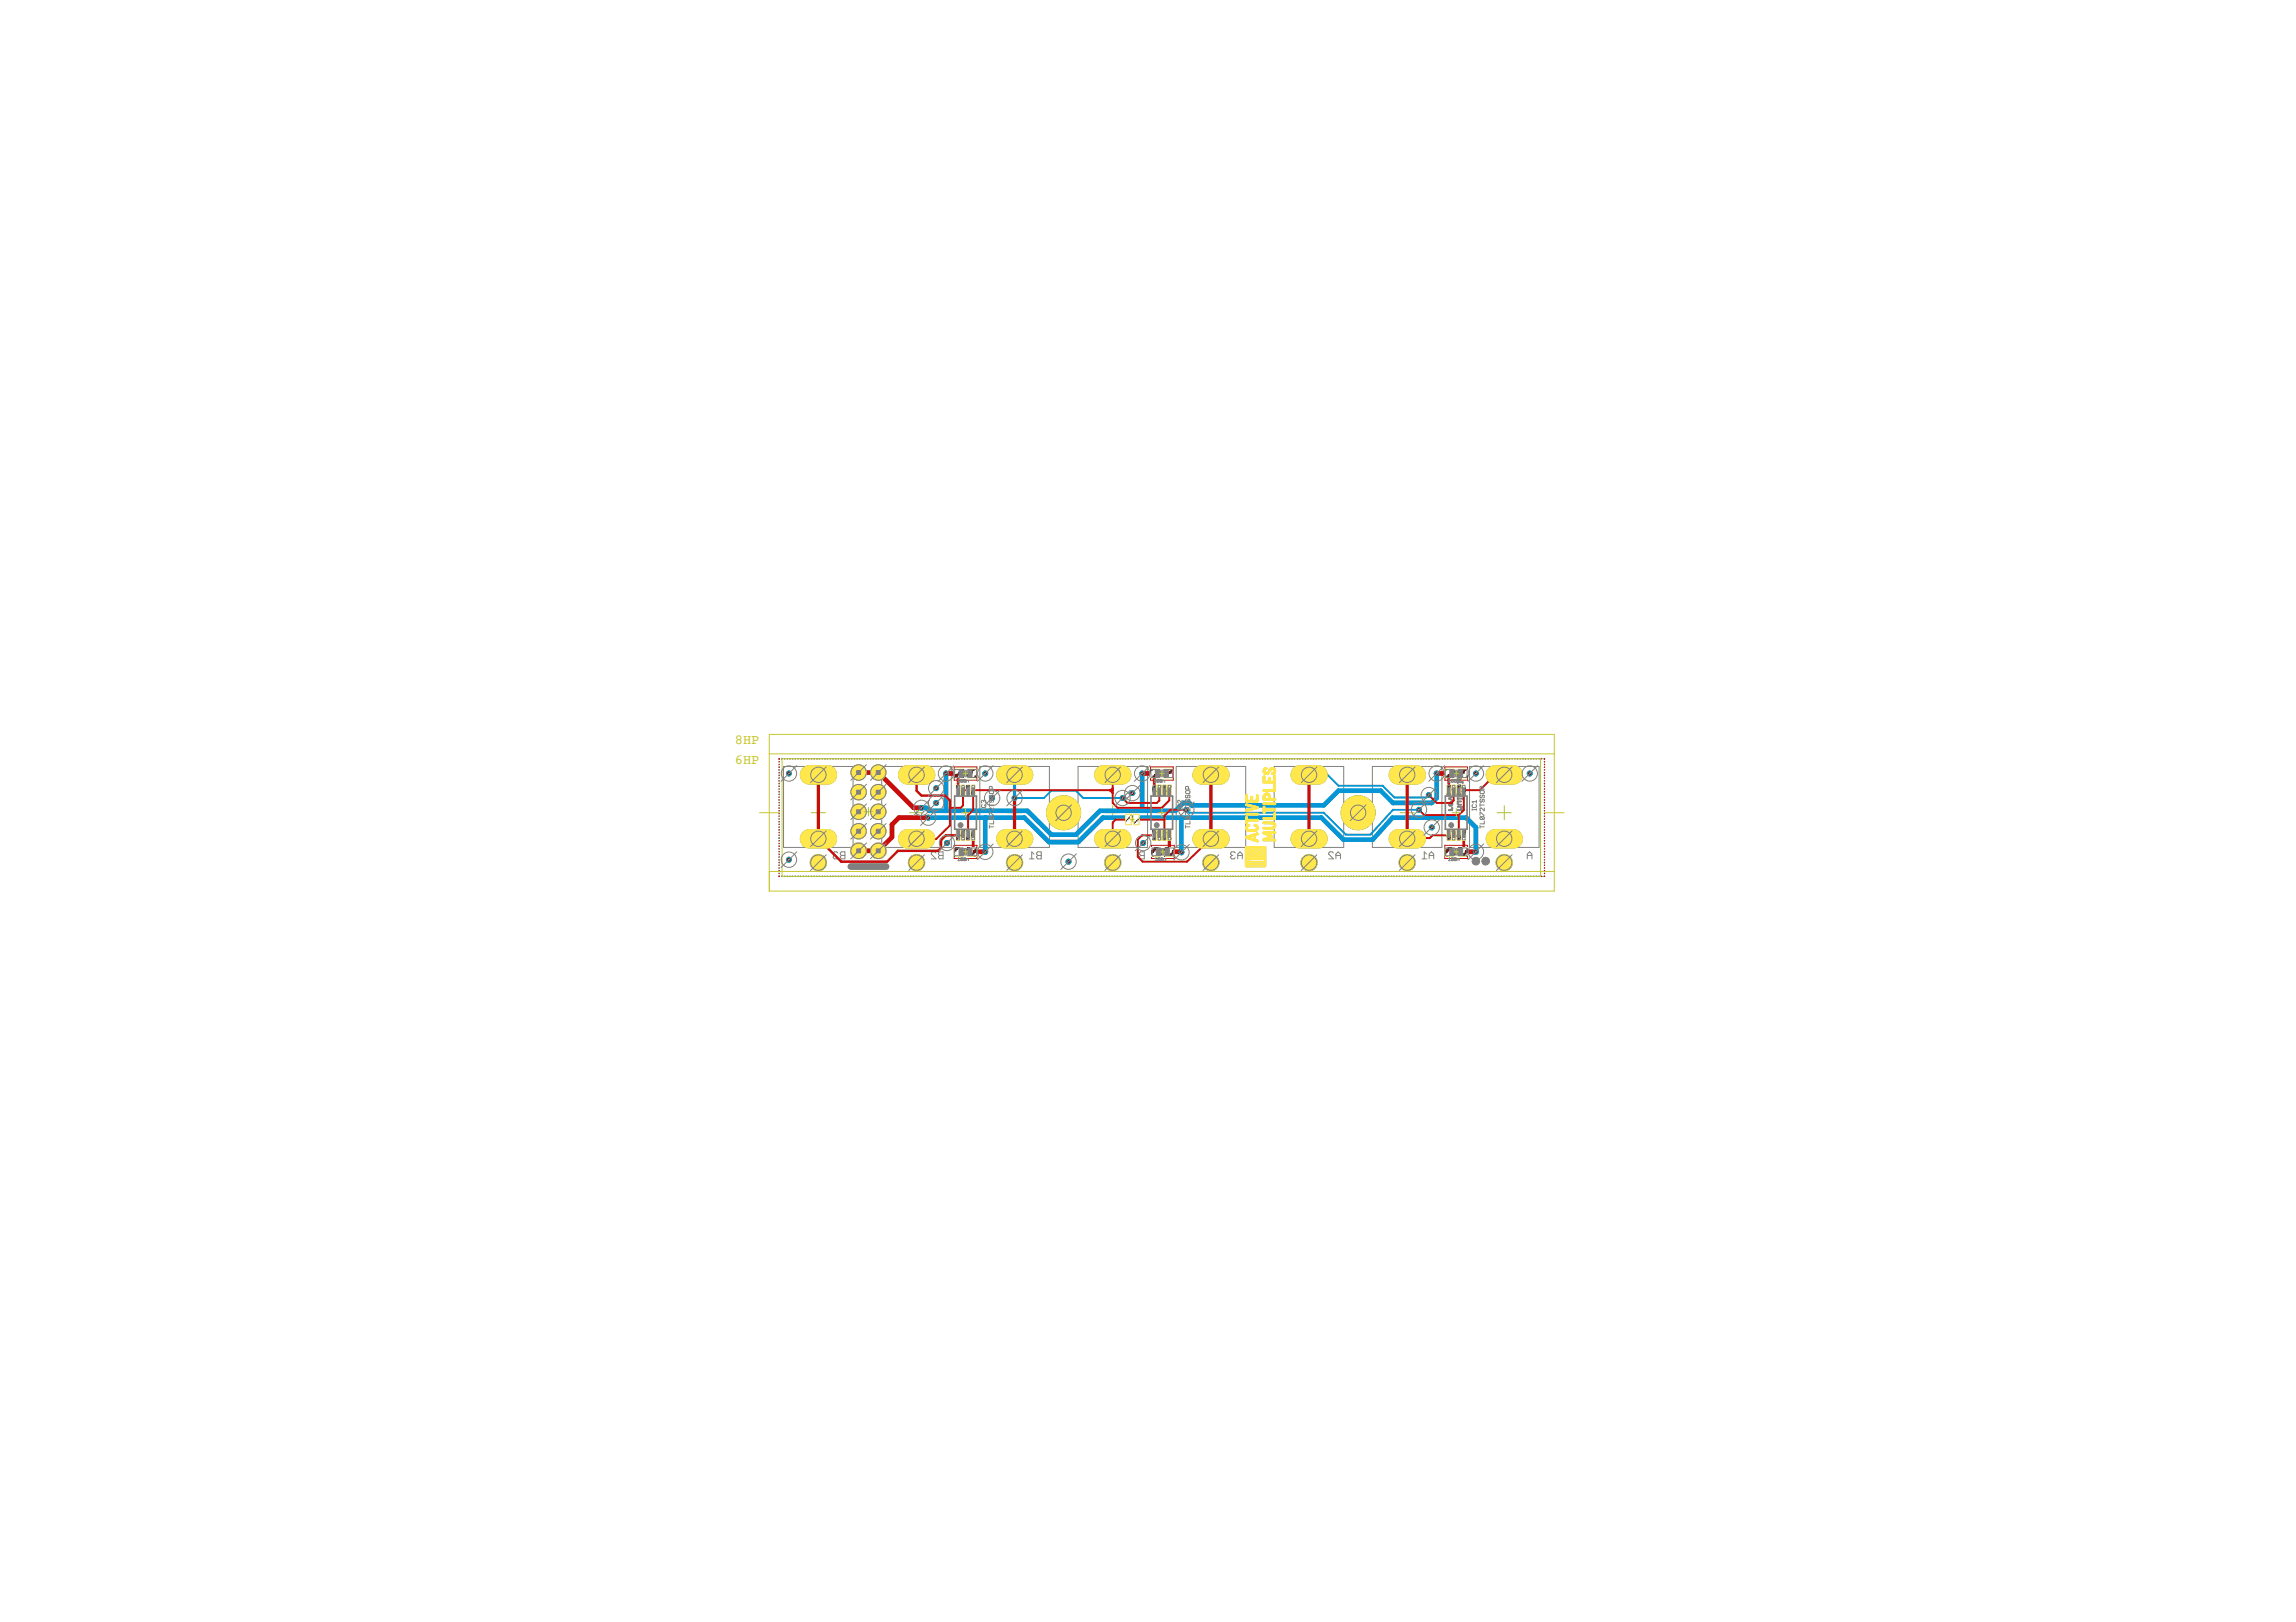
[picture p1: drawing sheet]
<svg xmlns="http://www.w3.org/2000/svg" width="297mm" height="210mm" viewBox="0 0 297 210" stroke-linecap="round" stroke-linejoin="round" font-family="sans-serif">
<defs><g id="words">
<g font-size="1.8" fill="#c8c832">
<text x="95.1" y="98.8">6HP</text>
<text x="95.1" y="96.3">8HP</text>
</g>
<text font-size=".6" fill="#808080" x="145.9" y="105.2">A-&gt;B</text>
</g></defs>
<g fill="none" stroke="#afd134" stroke-width=".13">
<path d="M105 105.2h1.8M105.9 104.3v1.8M117.7 105.2h1.8M118.6 104.3v1.8M130.3 105.2h1.9M131.3 104.3v1.8M143 105.2h1.9M144 104.3v1.8M155.7 105.2h1.9M156.7 104.3v1.8M168.4 105.2h1.9M169.4 104.3v1.8"/>
<path d="M181.1 105.2h1.9M182.1 104.3v1.8M193.7 105.2h1.8M194.6 104.3v1.8"/>
</g>
<g fill="#808080" stroke="#808080" stroke-width=".13">
<circle cx="192.2" cy="111.4" r=".51"/>
<circle cx="190.9" cy="111.4" r=".51"/>
<circle cx="194.6" cy="111.6" r="1.06"/>
<circle cx="144" cy="111.6" r="1.06"/>
<circle cx="182.1" cy="111.6" r="1.06"/>
<circle cx="169.4" cy="111.6" r="1.06"/>
<circle cx="156.7" cy="111.6" r="1.06"/>
<circle cx="131.3" cy="111.6" r="1.06"/>
<circle cx="105.9" cy="111.6" r="1.06"/>
<circle cx="118.6" cy="111.6" r="1.06"/>
<circle cx="113.6" cy="107.6" r=".99"/>
<circle cx="111.1" cy="107.6" r=".99"/>
<circle cx="113.6" cy="105.1" r=".99"/>
<circle cx="111.1" cy="105.1" r=".99"/>
<circle cx="113.6" cy="102.5" r=".99"/>
<circle cx="111.1" cy="102.5" r=".99"/>
<circle cx="113.6" cy="100" r=".99"/>
<circle cx="111.1" cy="100" r=".99"/>
<circle cx="175.7" cy="105.2" r="2.2"/>
<circle cx="137.6" cy="105.2" r="2.2"/>
</g>
<g fill="none" stroke="#808080" stroke-width=".13">
<path d="M101.4 99.2h9v10.5h-9zM114.1 99.2h9v10.5h-9zM126.8 99.2h9v10.5h-9zM139.5 99.2h9v10.5h-9zM152.2 99.2h9v10.5h-9zM164.8 99.2h9v10.5h-9zM177.5 99.2h9v10.5h-9zM190.1 99.2h9v10.5h-9zM107.9 110.7h.2M107.9 110.7l-.1 .1v.2l.1 .1h.3l.2-.1M108.4 110.4l-.2-.2h-.3l-.1 .2 .1 .3M108.7 110.4l.2-.2h.4v.9h-.4l-.2-.1v-.2l.2-.1z"/>
<path d="M108.9 110.7h.4M121.1 110.4l-.2-.2h-.3l-.1 .2v.1l.6 .6h-.6M121.4 110.4l.2-.2h.4v.9h-.4l-.2-.1v-.2l.2-.1zM121.6 110.7h.4M133.2 111.1h.6M133.8 110.5l-.3-.3v.9M134.1 110.4l.2-.2h.4v.9h-.4l-.2-.1v-.2l.2-.1zM134.3 110.7h.4M147.4 110.4l.2-.2h.4v.9h-.4l-.2-.1v-.2l.2-.1zM147.6 110.7h.4M159.4 110.7h.1M159.4 110.7l-.2 .1v.2l.2 .1h.3l.1-.1"/>
<path d="M159.8 110.4l-.1-.2h-.3l-.2 .2 .2 .3M160.1 110.7h.6M160.1 111.1v-.6l.3-.3 .3 .3v.6M172.5 110.4l-.1-.2h-.3l-.2 .2v.1l.6 .6h-.6M172.8 110.7h.6M172.8 111.1v-.6l.3-.3 .3 .3v.6M184 111.1h.6M184.6 110.5l-.3-.3v.9M184.9 110.7h.6M184.9 111.1v-.6l.3-.3 .3 .3v.6M197.6 111.1v-.6l.3-.3 .3 .3v.6M197.6 110.7h.6"/>
</g>
<path d="M110.1 112.1h4.5" fill="none" stroke="#808080" stroke-width=".83"/>
<g fill="#808080" stroke="#808080" stroke-width=".13">
<path d="M188.5 104.8h.8v.1h-.7z"/>
<path d="M189 104.6l.3 .2v.1l-.3-.3z"/>
<path d="M189.2 104.4h.1l-.3 .3v-.1z"/>
<path d="M188.5 104.4h.8l-.7 .1z"/>
<path d="M188.6 104.1h.4l.1 .1h-.4z"/>
<path d="M188.5 104h.1l.2 .2h-.1z"/>
<path d="M188.5 103.7h.2l-.1 .4h-.1z"/>
<path d="M188.5 103.7h.5h.1l-.5 .1z"/>
<path d="M189.2 103.3h.1v.2z"/>
<path d="M188.5 103.3h.8v.1h-.7z"/>
<path d="M188.5 103.2h.2l-.1 .3h-.1z"/>
<path d="M188.6 102.8h.5l.1 .1h-.5z"/>
<path d="M188.5 102.7h.1l.2 .2h-.1z"/>
<path d="M189 102.7h.1l-.1 .3z"/>
<path d="M189 102.3l.1 .1-.1 .2v-.1z"/>
<path d="M188.5 102.4l.5-.1 .1 .1-.5 .1z"/>
<path d="M188.5 102.3h.2l-.1 .3-.1-.1z"/>
<path d="M189.2 102.4l.2-.1v.1l-.2 .1z"/>
<path d="M188.3 102h.7l.1 .1h-.7z"/>
<path d="M189 101.7h.1l-.1 .4z"/>
<path d="M188.8 101.6h.1l.2 .1-.1 .1z"/>
<path d="M188.6 101.6h.3h.1l-.3 .1z"/>
<path d="M188.5 101.7l.2-.1h.1l-.2 .2z"/>
<path d="M188.5 101.7h.2l-.1 .4h-.1z"/>
<path d="M189.2 101.2h.1v.2z"/>
<path d="M188.5 101.2h.8l-.7 .1z"/>
<path d="M188.5 101.1h.2l-.1 .3-.1-.1z"/>
<path d="M188.5 100.5h.2l-.1 .3h-.1z"/>
<path d="M188.5 100.7h.1l.2 .2h-.1z"/>
<path d="M188.6 100.8h.3l.1 .1h-.3z"/>
<path d="M189 100.7l.1 .1-.2 .1-.1-.1z"/>
<path d="M189 100.5h.1l-.1 .3z"/>
<path d="M188.8 100.4h.1l.2 .2h-.1z"/>
<path d="M188.7 100.4h.2l.1 .1h-.2z"/>
<path d="M188.7 100.4h.2l-.1 .5h-.1z"/>
<path d="M188.5 99.8h.2l-.1 .4h-.1z"/>
<path d="M188.7 99.7l.1 .1-.2 .1-.1-.1z"/>
<path d="M188.6 99.7h.1l.2 .2h-.1z"/>
<path d="M188.7 99.8h.2l-.1 .3h-.1z"/>
<path d="M188.7 100h.1l.2 .2h-.1z"/>
<path d="M189 100l.1 .1-.2 .1-.1-.1z"/>
<path d="M189 99.7h.1l-.1 .4z"/>
<path d="M187.4 104.8h.5v.1h-.5z"/>
<path d="M187.9 104.6l-.3 .3v-.1z"/>
<path d="M187.8 104.5h.1v.2z"/>
<path d="M187.4 103.9h.1v.3h-.1z"/>
<path d="M187.4 104.1h.1l.1 .2h-.1z"/>
<path d="M187.5 104.2h.3v.1h-.3z"/>
<path d="M187.9 104.1v.1l-.2 .1v-.1z"/>
<path d="M187.9 103.9v.3h-.1z"/>
<path d="M187.7 103.8h.1l.1 .1v.1z"/>
<path d="M187.6 103.8h.2l-.2 .1z"/>
<path d="M187.6 103.8h.1v.5h-.1z"/>
<path d="M187.4 103.3l.5 .2v.1l-.5-.2z"/>
<path d="M187.4 103.3l.5-.2-.4 .3z"/>
<path d="M187.4 102.1h.5v.1h-.5z"/>
<path d="M188.1 101.9l.1 .1-.3 .2-.1-.1z"/>
<path d="M187.8 101.7h.1l.3 .3h-.1z"/>
<path d="M187.4 101.7h.5l-.5 .1z"/>
<path d="M187.7 101.7h.1v.5h-.1z"/>
<path d="M192.5 99.5l.2-.2 .6-.2h2.6a1.21 1.21 0 0 1 1.1 1.2 1.21 1.21 0 0 1-1.1 1.2h-2.6a1.21 1.21 0 0 1-.8-2z"/>
<path d="M192.5 107.8l.2-.2 .6-.2h2.6a1.21 1.21 0 0 1 1.1 1.2 1.21 1.21 0 0 1-1.1 1.1h-2.6a1.21 1.21 0 0 1-.8-1.9z"/>
<path d="M141.9 99.5l.2-.2 .6-.2h2.6a1.21 1.21 0 0 1 1 1.2 1.21 1.21 0 0 1-1 1.2h-2.6a1.21 1.21 0 0 1-.8-2z"/>
<path d="M141.9 107.8l.2-.2 .6-.2h2.6a1.21 1.21 0 0 1 1 1.2 1.21 1.21 0 0 1-1 1.1h-2.6a1.21 1.21 0 0 1-.8-1.9z"/>
<path d="M180 99.5l.2-.2 .6-.2h2.6a1.21 1.21 0 0 1 1 1.2 1.21 1.21 0 0 1-1 1.2h-2.6a1.21 1.21 0 0 1-.8-2z"/>
<path d="M180 107.8l.2-.2 .6-.2h2.6a1.21 1.21 0 0 1 1 1.2 1.21 1.21 0 0 1-1 1.1h-2.6a1.21 1.21 0 0 1-.8-1.9z"/>
<path d="M167.3 99.5l.2-.2 .6-.2h2.6a1.21 1.21 0 0 1 1 1.2 1.21 1.21 0 0 1-1 1.2h-2.6a1.21 1.21 0 0 1-.8-2z"/>
<path d="M167.3 107.8l.2-.2 .6-.2h2.6a1.21 1.21 0 0 1 1 1.2 1.21 1.21 0 0 1-1 1.1h-2.6a1.21 1.21 0 0 1-.8-1.9z"/>
<path d="M154.6 99.5l.2-.2 .6-.2h2.6a1.21 1.21 0 0 1 1 1.2 1.21 1.21 0 0 1-1 1.2h-2.6a1.21 1.21 0 0 1-.8-2z"/>
<path d="M154.6 107.8l.2-.2 .6-.2h2.6a1.21 1.21 0 0 1 1 1.2 1.21 1.21 0 0 1-1 1.1h-2.6a1.21 1.21 0 0 1-.8-1.9z"/>
<path d="M129.4 99.3l.6-.2h2.6a1.21 1.21 0 0 1 1 1.2 1.21 1.21 0 0 1-1 1.2h-2.6a1.21 1.21 0 0 1-1-.9 1.21 1.21 0 0 1 .4-1.3z"/>
<path d="M129.4 107.6l.6-.2h2.6a1.21 1.21 0 0 1 1 1.2 1.21 1.21 0 0 1-1 1.1h-2.6a1.21 1.21 0 0 1-1-.8 1.21 1.21 0 0 1 .4-1.3z"/>
<path d="M103.8 99.5l.2-.2 .6-.2h2.6a1.21 1.21 0 0 1 1 1.2 1.21 1.21 0 0 1-1 1.2h-2.6a1.21 1.21 0 0 1-.8-2z"/>
<path d="M103.8 107.8l.2-.2 .6-.2h2.6a1.21 1.21 0 0 1 1 1.2 1.21 1.21 0 0 1-1 1.1h-2.6a1.21 1.21 0 0 1-.8-1.9z"/>
<path d="M116.5 99.5l.2-.2 .6-.2h2.6a1.21 1.21 0 0 1 1 1.2 1.21 1.21 0 0 1-1 1.2h-2.6a1.21 1.21 0 0 1-.8-2z"/>
<path d="M116.5 107.8l.2-.2 .6-.2h2.6a1.21 1.21 0 0 1 1 1.2 1.21 1.21 0 0 1-1 1.1h-2.6a1.21 1.21 0 0 1-.8-1.9z"/>
<circle cx="113.6" cy="110.1" r="1.07"/>
<circle cx="111.1" cy="110.1" r="1.07"/>
</g>
<path d="M120.1 105.8h12.4l3.2 3.2h3.8l3.2-3.2h28.2l2.9 2.8h3.8l2.5-2.8h9.6l1.2 1.3v3.1M122.4 100.1v4.8M127.5 105.8v4.4M147.8 100.1v4.8h-5.5l-3.1 3.1h-3.2l-3.1-3.1h-12.7l-.4-.4h-.6M152.8 105.8v4.5M185.9 100.1v3.2l-.7 .6h-5l-1.6-1.6h-5.4l-1.9 1.9-17.1 .1-.3-.4h-.8l-1 1h-4.2l-.1-.1" fill="none" stroke="#0696d7" stroke-width=".61"/>
<g fill="none" stroke="#0696d7" stroke-width=".17">
<path d="M100.8 98.6h.1M100.8 98.9v.1M100.8 99.3h.1M100.8 99.6v.1M100.8 100h.1M100.8 98.2v.1M101.1 98.2h.1M101.5 98.2h.1M101.8 98.2h.1M102.2 98.2h.1M102.5 98.2h.1M102.9 98.2h.1"/>
<path d="M103.2 98.2h.1M103.6 98.2h.1M103.9 98.2h.1M104.3 98.2h.1M104.6 98.2h.1M105 98.2h.1M105.3 98.2h.1M105.7 98.2h.1M106 98.2h.1M106.4 98.2h.1M106.7 98.2h.1M107 98.2h.1"/>
<path d="M107.4 98.2h.1M107.7 98.2h.1M108.1 98.2h.1M108.4 98.2h.1M108.8 98.2h.1M109.1 98.2h.1M109.5 98.2h.1M109.8 98.2h.1M110.2 98.2h.1M110.5 98.2h.1M110.9 98.2h.1M111.2 98.2h.1"/>
<path d="M111.6 98.2h.1M111.9 98.2h.1M112.2 98.2h.1M112.6 98.2h.1M112.9 98.2h.1M113.3 98.2h.1M113.6 98.2h.1M114 98.2h.1M114.3 98.2h.1M114.7 98.2h.1M115 98.2h.1M115.4 98.2h.1"/>
<path d="M115.7 98.2h.1M116.1 98.2h.1M116.4 98.2h.1M116.8 98.2h.1M117.1 98.2h.1M117.5 98.2h.1M117.8 98.2h.1M118.2 98.2h.1M118.5 98.2h.1M118.9 98.2h.1M119.2 98.2h.1M119.5 98.2h.1"/>
<path d="M119.9 98.2h.1M120.2 98.2h.1M120.6 98.2h.1M120.9 98.2h.1M121.3 98.2h.1M121.6 98.2h.1M122 98.2h.1M122.3 98.2h.1M122.7 98.2h.1M123 98.2h.1M123.4 98.2h.1M123.7 98.2h.1"/>
<path d="M124.1 98.2h.1M124.4 98.2h.1M124.8 98.2h.1M125.1 98.2h.1M125.5 98.2h.1M125.8 98.2h.1M126.2 98.2h.1M126.5 98.2h.1M126.9 98.2h.1M127.2 98.2h.1M127.5 98.2h.1M127.9 98.2h.1"/>
<path d="M128.2 98.2h.1M128.6 98.2h.1M128.9 98.2h.1M129.3 98.2h.1M129.6 98.2h.1M130 98.2h.1M130.3 98.2h.1M130.7 98.2h.1M131 98.2h.1M131.4 98.2h.1M131.7 98.2h.1M132.1 98.2h.1"/>
<path d="M132.4 98.2h.1M132.8 98.2h.1M133.1 98.2h.1M133.4 98.2h.1M133.8 98.2h.1M134.1 98.2h.1M134.5 98.2h.1M134.8 98.2h.1M135.2 98.2h.1M135.5 98.2h.1M135.9 98.2h.1M136.2 98.2h.1"/>
<path d="M136.6 98.2h.1M136.9 98.2h.1M137.3 98.2h.1M137.6 98.2h.1M138 98.2h.1M138.3 98.2h.1M138.6 98.2h.1M139 98.2h.1M139.3 98.2h.1M139.7 98.2h.1M140 98.2h.1M140.4 98.2h.1"/>
<path d="M140.7 98.2h.1M141.1 98.2h.1M141.4 98.2h.1M141.8 98.2h.1M142.1 98.2h.1M142.5 98.2h.1M142.8 98.2h.1M143.2 98.2h.1M143.5 98.2h.1M143.9 98.2h.1M144.2 98.2h.1M144.5 98.2h.1"/>
<path d="M144.9 98.2h.1M145.2 98.2h.1M145.6 98.2h.1M145.9 98.2h.1M146.3 98.2h.1M146.6 98.2h.1M147 98.2h.1M147.3 98.2h.1M147.7 98.2h.1M148 98.2h.1M148.4 98.2h.1M148.7 98.2h.1"/>
<path d="M149.1 98.2h.1M149.4 98.2h.1M149.8 98.2h.1M150.1 98.2h.1M150.5 98.2h.1M150.8 98.2h.1M151.2 98.2h.1M151.5 98.2h.1M151.8 98.2h.1M152.2 98.2h.1M152.5 98.2h.1M152.9 98.2h.1"/>
<path d="M153.2 98.2h.1M153.6 98.2h.1M153.9 98.2h.1M154.3 98.2h.1M154.6 98.2h.1M155 98.2h.1M155.3 98.2h.1M155.7 98.2h.1M156 98.2h.1M156.4 98.2h.1M156.7 98.2h.1M157.1 98.2h.1"/>
<path d="M157.4 98.2h.1M157.8 98.2h.1M158.1 98.2h.1M158.5 98.2h.1M158.8 98.2h.1M159.2 98.2h.1M159.5 98.2h.1M159.8 98.2h.1M160.2 98.2h.1M160.5 98.2h.1M160.9 98.2h.1M161.2 98.2h.1"/>
<path d="M161.6 98.2h.1M161.9 98.2h.1M162.3 98.2h.1M162.6 98.2h.1M163 98.2h.1M163.3 98.2h.1M163.7 98.2h.1M164 98.2h.1M164.4 98.2h.1M164.7 98.2h.1M165.1 98.2h.1M165.4 98.2h.1"/>
<path d="M165.7 98.2h.1M166.1 98.2h.1M166.4 98.2h.1M166.8 98.2h.1M167.1 98.2h.1M167.5 98.2h.1M167.8 98.2h.1M168.2 98.2h.1M168.5 98.2h.1M168.9 98.2h.1M169.2 98.2h.1M169.6 98.2h.1"/>
<path d="M169.9 98.2h.1M170.3 98.2h.1M170.6 98.2h.1M170.9 98.2h.1M171.3 98.2h.1M171.6 98.2h.1M172 98.2h.1M172.3 98.2h.1M172.7 98.2h.1M173 98.2h.1M173.4 98.2h.1M173.7 98.2h.1"/>
<path d="M174.1 98.2h.1M174.4 98.2h.1M174.8 98.2h.1M175.1 98.2h.1M175.5 98.2h.1M175.8 98.2h.1M176.2 98.2h.1M176.5 98.2h.1M176.8 98.2h.1M177.2 98.2h.1M177.5 98.2h.1M177.9 98.2h.1"/>
<path d="M178.2 98.2h.1M178.6 98.2h.1M178.9 98.2h.1M179.3 98.2h.1M179.6 98.2h.1M180 98.2h.1M180.3 98.2h.1M180.7 98.2h.1M181 98.2h.1M181.4 98.2h.1M181.7 98.2h.1M182.1 98.2h.1"/>
<path d="M182.4 98.2h.1M182.8 98.2h.1M183.1 98.2h.1M183.5 98.2h.1M183.8 98.2h.1M184.1 98.2h.1M184.5 98.2h.1M184.8 98.2h.1M185.2 98.2h.1M185.5 98.2h.1M185.9 98.2h.1M186.2 98.2h.1"/>
<path d="M186.6 98.2h.1M186.9 98.2h.1M187.3 98.2h.1M187.6 98.2h.1M188 98.2h.1M188.3 98.2h.1M188.7 98.2h.1M189 98.2h.1M189.4 98.2h.1M189.7 98.2h.1M190.1 98.2h.1M190.4 98.2h.1"/>
<path d="M190.8 98.2h.1M191.1 98.2h.1M191.5 98.2h.1M191.8 98.2h.1M192.1 98.2h.1M192.5 98.2h.1M192.8 98.2h.1M193.2 98.2h.1M193.5 98.2h.1M193.9 98.2h.1M194.2 98.2h.1M194.6 98.2h.1"/>
<path d="M194.9 98.2h.1M195.3 98.2h.1M195.6 98.2h.1M196 98.2h.1M196.3 98.2h.1M196.7 98.2h.1M197 98.2h.1M197.3 98.2h.1M197.7 98.2h.1M198 98.2h.1M198.4 98.2h.1M198.7 98.2h.1"/>
<path d="M199.1 98.2h.1M199.4 98.2h.1M199.8 98.2v.1M199.8 98.6h.1M199.8 98.9v.1M199.8 99.3h.1M199.8 99.6v.1M199.8 100h.1M100.8 113.4h.1M100.8 100.3v.1M100.8 100.7h.1M100.8 101v.1"/>
<path d="M100.8 101.4h.1M100.8 101.7v.1M100.8 102.1h.1M100.8 102.4v.1M100.8 102.8h.1M100.8 103.1v.1M100.8 103.5h.1M100.8 103.8v.1M100.8 104.2h.1M100.8 104.5v.1M100.8 104.9h.1M100.8 105.3h.1"/>
<path d="M100.8 105.6h.1M100.8 106h.1M100.8 106.3v.1M100.8 106.7h.1M100.8 107v.1M100.8 107.4h.1M100.8 107.7v.1M100.8 108.1h.1M100.8 108.4v.1M100.8 108.8h.1M100.8 109.1v.1M100.8 109.5h.1"/>
<path d="M100.8 109.8v.1M100.8 110.2h.1M100.8 110.5v.1M100.8 110.9h.1M100.8 111.3h.1M100.8 111.6v.1M100.8 112h.1M100.8 112.3v.1M100.8 112.6v.1M100.8 113v.1M101.1 113.4h.1M101.5 113.4h.1"/>
<path d="M101.8 113.4h.1M102.2 113.4h.1M102.5 113.4h.1M102.9 113.4h.1M103.2 113.4h.1M103.6 113.4h.1M103.9 113.4h.1M104.3 113.4h.1M104.6 113.4h.1M105 113.4h.1M105.3 113.4h.1M105.7 113.4h.1"/>
<path d="M106 113.4h.1M106.4 113.4h.1M106.7 113.4h.1M107 113.4h.1M107.4 113.4h.1M107.7 113.4h.1M108.1 113.4h.1M108.4 113.4h.1M108.8 113.4h.1M109.1 113.4h.1M109.5 113.4h.1M109.8 113.4h.1"/>
<path d="M110.2 113.4h.1M110.5 113.4h.1M110.9 113.4h.1M111.2 113.4h.1M111.6 113.4h.1M111.9 113.4h.1M112.2 113.4h.1M112.6 113.4h.1M112.9 113.4h.1M113.3 113.4h.1M113.6 113.4h.1M114 113.4h.1"/>
<path d="M114.3 113.4h.1M114.7 113.4h.1M115 113.4h.1M115.4 113.4h.1M115.7 113.4h.1M116.1 113.4h.1M116.4 113.4h.1M116.8 113.4h.1M117.1 113.4h.1M117.5 113.4h.1M117.8 113.4h.1M118.2 113.4h.1"/>
<path d="M118.5 113.4h.1M118.9 113.4h.1M119.2 113.4h.1M119.5 113.4h.1M119.9 113.4h.1M120.2 113.4h.1M120.6 113.4h.1M120.9 113.4h.1M121.3 113.4h.1M121.6 113.4h.1M122 113.4h.1M122.3 113.4h.1"/>
<path d="M122.7 113.4h.1M123 113.4h.1M123.4 113.4h.1M123.7 113.4h.1M124.1 113.4h.1M124.4 113.4h.1M124.8 113.4h.1M125.1 113.4h.1M125.5 113.4h.1M125.8 113.4h.1M126.2 113.4h.1M126.5 113.4h.1"/>
<path d="M126.9 113.4h.1M127.2 113.4h.1M127.5 113.4h.1M127.9 113.4h.1M128.2 113.4h.1M128.6 113.4h.1M128.9 113.4h.1M129.3 113.4h.1M129.6 113.4h.1M130 113.4h.1M130.3 113.4h.1M130.7 113.4h.1"/>
<path d="M131 113.4h.1M131.4 113.4h.1M131.7 113.4h.1M132.1 113.4h.1M132.4 113.4h.1M132.8 113.4h.1M133.1 113.4h.1M133.4 113.4h.1M133.8 113.4h.1M134.1 113.4h.1M134.5 113.4h.1M134.8 113.4h.1"/>
<path d="M135.2 113.4h.1M135.5 113.4h.1M135.9 113.4h.1M136.2 113.4h.1M136.6 113.4h.1M136.9 113.4h.1M137.3 113.4h.1M137.6 113.4h.1M138 113.4h.1M138.3 113.4h.1M138.6 113.4h.1M139 113.4h.1"/>
<path d="M139.3 113.4h.1M139.7 113.4h.1M140 113.4h.1M140.4 113.4h.1M140.7 113.4h.1M141.1 113.4h.1M141.4 113.4h.1M141.8 113.4h.1M142.1 113.4h.1M142.5 113.4h.1M142.8 113.4h.1M143.2 113.4h.1"/>
<path d="M143.5 113.4h.1M143.9 113.4h.1M144.2 113.4h.1M144.5 113.4h.1M144.9 113.4h.1M145.2 113.4h.1M145.6 113.4h.1M145.9 113.4h.1M146.3 113.4h.1M146.6 113.4h.1M147 113.4h.1M147.3 113.4h.1"/>
<path d="M147.7 113.4h.1M148 113.4h.1M148.4 113.4h.1M148.7 113.4h.1M149.1 113.4h.1M149.4 113.4h.1M149.8 113.4h.1M150.1 113.4h.1M150.5 113.4h.1M150.8 113.4h.1M151.2 113.4h.1M151.5 113.4h.1"/>
<path d="M151.8 113.4h.1M152.2 113.4h.1M152.5 113.4h.1M152.9 113.4h.1M153.2 113.4h.1M153.6 113.4h.1M153.9 113.4h.1M154.3 113.4h.1M154.6 113.4h.1M155 113.4h.1M155.3 113.4h.1M155.7 113.4h.1"/>
<path d="M156 113.4h.1M156.4 113.4h.1M156.7 113.4h.1M157.1 113.4h.1M157.4 113.4h.1M157.8 113.4h.1M158.1 113.4h.1M158.5 113.4h.1M158.8 113.4h.1M159.2 113.4h.1M159.5 113.4h.1M159.8 113.4h.1"/>
<path d="M160.2 113.4h.1M160.5 113.4h.1M160.9 113.4h.1M161.2 113.4h.1M161.6 113.4h.1M161.9 113.4h.1M162.3 113.4h.1M162.6 113.4h.1M163 113.4h.1M163.3 113.4h.1M163.7 113.4h.1M164 113.4h.1"/>
<path d="M164.4 113.4h.1M164.7 113.4h.1M165.1 113.4h.1M165.4 113.4h.1M165.7 113.4h.1M166.1 113.4h.1M166.4 113.4h.1M166.8 113.4h.1M167.1 113.4h.1M167.5 113.4h.1M167.8 113.4h.1M168.2 113.4h.1"/>
<path d="M168.5 113.4h.1M168.9 113.4h.1M169.2 113.4h.1M169.6 113.4h.1M169.9 113.4h.1M170.3 113.4h.1M170.6 113.4h.1M170.9 113.4h.1M171.3 113.4h.1M171.6 113.4h.1M172 113.4h.1M172.3 113.4h.1"/>
<path d="M172.7 113.4h.1M173 113.4h.1M173.4 113.4h.1M173.7 113.4h.1M174.1 113.4h.1M174.4 113.4h.1M174.8 113.4h.1M175.1 113.4h.1M175.5 113.4h.1M175.8 113.4h.1M176.2 113.4h.1M176.5 113.4h.1"/>
<path d="M176.8 113.4h.1M177.2 113.4h.1M177.5 113.4h.1M177.9 113.4h.1M178.2 113.4h.1M178.6 113.4h.1M178.9 113.4h.1M179.3 113.4h.1M179.6 113.4h.1M180 113.4h.1M180.3 113.4h.1M180.7 113.4h.1"/>
<path d="M181 113.4h.1M181.4 113.4h.1M181.7 113.4h.1M182.1 113.4h.1M182.4 113.4h.1M182.8 113.4h.1M183.1 113.4h.1M183.5 113.4h.1M183.8 113.4h.1M184.1 113.4h.1M184.5 113.4h.1M184.8 113.4h.1"/>
<path d="M185.2 113.4h.1M185.5 113.4h.1M185.9 113.4h.1M186.2 113.4h.1M186.6 113.4h.1M186.9 113.4h.1M187.3 113.4h.1M187.6 113.4h.1M188 113.4h.1M188.3 113.4h.1M188.7 113.4h.1M189 113.4h.1"/>
<path d="M189.4 113.4h.1M189.7 113.4h.1M190.1 113.4h.1M190.4 113.4h.1M190.8 113.4h.1M191.1 113.4h.1M191.5 113.4h.1M191.8 113.4h.1M192.1 113.4h.1M192.5 113.4h.1M192.8 113.4h.1M193.2 113.4h.1"/>
<path d="M193.5 113.4h.1M193.9 113.4h.1M194.2 113.4h.1M194.6 113.4h.1M194.9 113.4h.1M195.3 113.4h.1M195.6 113.4h.1M196 113.4h.1M196.3 113.4h.1M196.7 113.4h.1M197 113.4h.1M197.3 113.4h.1"/>
<path d="M197.7 113.4h.1M198 113.4h.1M198.4 113.4h.1M198.7 113.4h.1M199.1 113.4h.1M199.4 113.4h.1M199.8 100.3v.1M199.8 100.7h.1M199.8 101v.1M199.8 101.4h.1M199.8 101.7v.1M199.8 102.1h.1"/>
<path d="M199.8 102.4v.1M199.8 102.8h.1M199.8 103.1v.1M199.8 103.5h.1M199.8 103.8v.1M199.8 104.2h.1M199.8 104.5v.1M199.8 104.9h.1M199.8 105.3h.1M199.8 105.6h.1M199.8 106h.1M199.8 106.3v.1"/>
<path d="M199.8 106.7h.1M199.8 107v.1M199.8 107.4h.1M199.8 107.7v.1M199.8 108.1h.1M199.8 108.4v.1M199.8 108.8h.1M199.8 109.1v.1M199.8 109.5h.1M199.8 109.8v.1M199.8 110.2h.1M199.8 110.5v.1"/>
<path d="M199.8 110.9h.1M199.8 111.3h.1M199.8 111.6v.1M199.8 112h.1M199.8 112.3v.1M199.8 112.6v.1M199.8 113v.1M199.8 113.4h.1"/>
</g>
<path d="M131.3 103.3h3.8l.9-1h3.2l.9 1h5.1M153.5 104.8l.4 .4h17.4l2.8 2.8h3.2l2.9-3.2h3.4M169.4 100.3v.1l.3-.3h1.9l1.6 1.6h5.7l1.5 1.5h4.1l.3-.3" fill="none" stroke="#0696d7" stroke-width=".25"/>
<path d="M131.3 100.3v3" fill="none" stroke="#0696d7" stroke-width=".42"/>
<path d="M193.5 100.3h2.2" fill="none" stroke="#0dab76" stroke-width="2.3"/>
<circle cx="194.6" cy="100.3" r=".74" fill="#fff" stroke="#000" stroke-width=".13"/>
<path d="M193.5 108.5h2.2" fill="none" stroke="#0dab76" stroke-width="2.3"/>
<circle cx="194.6" cy="108.5" r=".74" fill="#fff" stroke="#000" stroke-width=".13"/>
<circle cx="194.6" cy="111.6" r="1.02" fill="#0dab76" stroke="#0dab76" stroke-width=".13"/>
<circle cx="194.6" cy="111.6" r=".66" fill="#fff" stroke="#000" stroke-width=".13"/>
<path d="M142.8 100.3h2.3" fill="none" stroke="#0dab76" stroke-width="2.3"/>
<circle cx="144" cy="100.3" r=".74" fill="#fff" stroke="#000" stroke-width=".13"/>
<path d="M142.8 108.5h2.3" fill="none" stroke="#0dab76" stroke-width="2.3"/>
<circle cx="144" cy="108.5" r=".74" fill="#fff" stroke="#000" stroke-width=".13"/>
<circle cx="144" cy="111.6" r="1.02" fill="#0dab76" stroke="#0dab76" stroke-width=".13"/>
<circle cx="144" cy="111.6" r=".66" fill="#fff" stroke="#000" stroke-width=".13"/>
<path d="M180.9 100.3h2.3" fill="none" stroke="#0dab76" stroke-width="2.3"/>
<circle cx="182.1" cy="100.3" r=".74" fill="#fff" stroke="#000" stroke-width=".13"/>
<path d="M180.9 108.5h2.3" fill="none" stroke="#0dab76" stroke-width="2.3"/>
<circle cx="182.1" cy="108.5" r=".74" fill="#fff" stroke="#000" stroke-width=".13"/>
<circle cx="182.1" cy="111.6" r="1.02" fill="#0dab76" stroke="#0dab76" stroke-width=".13"/>
<circle cx="182.1" cy="111.6" r=".66" fill="#fff" stroke="#000" stroke-width=".13"/>
<path d="M168.2 100.3h2.3" fill="none" stroke="#0dab76" stroke-width="2.3"/>
<circle cx="169.4" cy="100.3" r=".74" fill="#fff" stroke="#000" stroke-width=".13"/>
<path d="M168.2 108.5h2.3" fill="none" stroke="#0dab76" stroke-width="2.3"/>
<circle cx="169.4" cy="108.5" r=".74" fill="#fff" stroke="#000" stroke-width=".13"/>
<circle cx="169.4" cy="111.6" r="1.02" fill="#0dab76" stroke="#0dab76" stroke-width=".13"/>
<circle cx="169.4" cy="111.6" r=".66" fill="#fff" stroke="#000" stroke-width=".13"/>
<path d="M155.5 100.3h2.3" fill="none" stroke="#0dab76" stroke-width="2.3"/>
<circle cx="156.7" cy="100.3" r=".74" fill="#fff" stroke="#000" stroke-width=".13"/>
<path d="M155.5 108.5h2.3" fill="none" stroke="#0dab76" stroke-width="2.3"/>
<circle cx="156.7" cy="108.5" r=".74" fill="#fff" stroke="#000" stroke-width=".13"/>
<circle cx="156.7" cy="111.6" r="1.02" fill="#0dab76" stroke="#0dab76" stroke-width=".13"/>
<circle cx="156.7" cy="111.6" r=".66" fill="#fff" stroke="#000" stroke-width=".13"/>
<path d="M130.1 100.3h2.3" fill="none" stroke="#0dab76" stroke-width="2.3"/>
<circle cx="131.3" cy="100.3" r=".74" fill="#fff" stroke="#000" stroke-width=".13"/>
<path d="M130.1 108.5h2.3" fill="none" stroke="#0dab76" stroke-width="2.3"/>
<circle cx="131.3" cy="108.5" r=".74" fill="#fff" stroke="#000" stroke-width=".13"/>
<circle cx="131.3" cy="111.6" r="1.02" fill="#0dab76" stroke="#0dab76" stroke-width=".13"/>
<circle cx="131.3" cy="111.6" r=".66" fill="#fff" stroke="#000" stroke-width=".13"/>
<path d="M104.7 100.3h2.3" fill="none" stroke="#0dab76" stroke-width="2.3"/>
<circle cx="105.9" cy="100.3" r=".74" fill="#fff" stroke="#000" stroke-width=".13"/>
<path d="M104.7 108.5h2.3" fill="none" stroke="#0dab76" stroke-width="2.3"/>
<circle cx="105.9" cy="108.5" r=".74" fill="#fff" stroke="#000" stroke-width=".13"/>
<circle cx="105.9" cy="111.6" r="1.02" fill="#0dab76" stroke="#0dab76" stroke-width=".13"/>
<circle cx="105.9" cy="111.6" r=".66" fill="#fff" stroke="#000" stroke-width=".13"/>
<path d="M117.4 100.3h2.3" fill="none" stroke="#0dab76" stroke-width="2.3"/>
<circle cx="118.6" cy="100.3" r=".74" fill="#fff" stroke="#000" stroke-width=".13"/>
<path d="M117.4 108.5h2.3" fill="none" stroke="#0dab76" stroke-width="2.3"/>
<circle cx="118.6" cy="108.5" r=".74" fill="#fff" stroke="#000" stroke-width=".13"/>
<circle cx="118.6" cy="111.6" r="1.02" fill="#0dab76" stroke="#0dab76" stroke-width=".13"/>
<circle cx="118.6" cy="111.6" r=".66" fill="#fff" stroke="#000" stroke-width=".13"/>
<circle cx="113.6" cy="110.1" r="1.01" fill="#0dab76" stroke="#0dab76" stroke-width=".13"/>
<circle cx="113.6" cy="110.1" r=".51" fill="#fff" stroke="#000" stroke-width=".13"/>
<circle cx="111.1" cy="110.1" r="1.01" fill="#0dab76" stroke="#0dab76" stroke-width=".13"/>
<circle cx="111.1" cy="110.1" r=".51" fill="#fff" stroke="#000" stroke-width=".13"/>
<circle cx="113.6" cy="107.6" r=".93" fill="#0dab76" stroke="#0dab76" stroke-width=".13"/>
<circle cx="113.6" cy="107.6" r=".51" fill="#fff" stroke="#000" stroke-width=".13"/>
<circle cx="111.1" cy="107.6" r=".93" fill="#0dab76" stroke="#0dab76" stroke-width=".13"/>
<circle cx="111.1" cy="107.6" r=".51" fill="#fff" stroke="#000" stroke-width=".13"/>
<circle cx="113.6" cy="105.1" r=".93" fill="#0dab76" stroke="#0dab76" stroke-width=".13"/>
<circle cx="113.6" cy="105.1" r=".51" fill="#fff" stroke="#000" stroke-width=".13"/>
<circle cx="111.1" cy="105.1" r=".93" fill="#0dab76" stroke="#0dab76" stroke-width=".13"/>
<circle cx="111.1" cy="105.1" r=".51" fill="#fff" stroke="#000" stroke-width=".13"/>
<circle cx="113.6" cy="102.5" r=".93" fill="#0dab76" stroke="#0dab76" stroke-width=".13"/>
<circle cx="113.6" cy="102.5" r=".51" fill="#fff" stroke="#000" stroke-width=".13"/>
<circle cx="111.1" cy="102.5" r=".93" fill="#0dab76" stroke="#0dab76" stroke-width=".13"/>
<circle cx="111.1" cy="102.5" r=".51" fill="#fff" stroke="#000" stroke-width=".13"/>
<circle cx="113.6" cy="100" r=".93" fill="#0dab76" stroke="#0dab76" stroke-width=".13"/>
<circle cx="113.6" cy="100" r=".51" fill="#fff" stroke="#000" stroke-width=".13"/>
<circle cx="111.1" cy="100" r=".93" fill="#0dab76" stroke="#0dab76" stroke-width=".13"/>
<circle cx="111.1" cy="100" r=".51" fill="#fff" stroke="#000" stroke-width=".13"/>
<circle cx="190.9" cy="110.2" r=".32" fill="#0dab76" stroke="#0dab76" stroke-width=".13"/>
<circle cx="190.9" cy="110.2" r=".17" fill="#fff" stroke="#000" stroke-width=".13"/>
<circle cx="127.5" cy="110.2" r=".32" fill="#0dab76" stroke="#0dab76" stroke-width=".13"/>
<circle cx="127.5" cy="110.2" r=".17" fill="#fff" stroke="#000" stroke-width=".13"/>
<circle cx="152.8" cy="110.3" r=".32" fill="#0dab76" stroke="#0dab76" stroke-width=".13"/>
<circle cx="152.8" cy="110.3" r=".17" fill="#fff" stroke="#000" stroke-width=".13"/>
<circle cx="120.1" cy="105.8" r=".32" fill="#0dab76" stroke="#0dab76" stroke-width=".13"/>
<circle cx="120.1" cy="105.8" r=".17" fill="#fff" stroke="#000" stroke-width=".13"/>
<circle cx="138.2" cy="111.5" r=".32" fill="#0dab76" stroke="#0dab76" stroke-width=".13"/>
<circle cx="138.2" cy="111.5" r=".17" fill="#fff" stroke="#000" stroke-width=".13"/>
<circle cx="190.9" cy="100.1" r=".32" fill="#0dab76" stroke="#0dab76" stroke-width=".13"/>
<circle cx="190.9" cy="100.1" r=".17" fill="#fff" stroke="#000" stroke-width=".13"/>
<circle cx="127.5" cy="100.1" r=".32" fill="#0dab76" stroke="#0dab76" stroke-width=".13"/>
<circle cx="127.5" cy="100.1" r=".17" fill="#fff" stroke="#000" stroke-width=".13"/>
<circle cx="197.9" cy="100.1" r=".32" fill="#0dab76" stroke="#0dab76" stroke-width=".13"/>
<circle cx="197.9" cy="100.1" r=".17" fill="#fff" stroke="#000" stroke-width=".13"/>
<circle cx="102.1" cy="100.1" r=".32" fill="#0dab76" stroke="#0dab76" stroke-width=".13"/>
<circle cx="102.1" cy="100.1" r=".17" fill="#fff" stroke="#000" stroke-width=".13"/>
<circle cx="147.9" cy="109.1" r=".32" fill="#0dab76" stroke="#0dab76" stroke-width=".13"/>
<circle cx="147.9" cy="109.1" r=".17" fill="#fff" stroke="#000" stroke-width=".13"/>
<circle cx="122.5" cy="109.1" r=".32" fill="#0dab76" stroke="#0dab76" stroke-width=".13"/>
<circle cx="122.5" cy="109.1" r=".17" fill="#fff" stroke="#000" stroke-width=".13"/>
<circle cx="128.4" cy="103.3" r=".32" fill="#0dab76" stroke="#0dab76" stroke-width=".13"/>
<circle cx="128.4" cy="103.3" r=".17" fill="#fff" stroke="#000" stroke-width=".13"/>
<circle cx="102.1" cy="111.3" r=".32" fill="#0dab76" stroke="#0dab76" stroke-width=".13"/>
<circle cx="102.1" cy="111.3" r=".17" fill="#fff" stroke="#000" stroke-width=".13"/>
<circle cx="185.2" cy="107.1" r=".32" fill="#0dab76" stroke="#0dab76" stroke-width=".13"/>
<circle cx="185.2" cy="107.1" r=".17" fill="#fff" stroke="#000" stroke-width=".13"/>
<circle cx="121.1" cy="103.9" r=".32" fill="#0dab76" stroke="#0dab76" stroke-width=".13"/>
<circle cx="121.1" cy="103.9" r=".17" fill="#fff" stroke="#000" stroke-width=".13"/>
<circle cx="175.7" cy="105.2" r="2.16" fill="#0dab76" stroke="#0dab76" stroke-width=".13"/>
<circle cx="175.7" cy="105.2" r="1.65" fill="#fff" stroke="#000" stroke-width=".13"/>
<circle cx="137.6" cy="105.2" r="2.16" fill="#0dab76" stroke="#0dab76" stroke-width=".13"/>
<circle cx="137.6" cy="105.2" r="1.65" fill="#fff" stroke="#000" stroke-width=".13"/>
<circle cx="121.1" cy="102" r=".32" fill="#0dab76" stroke="#0dab76" stroke-width=".13"/>
<circle cx="121.1" cy="102" r=".17" fill="#fff" stroke="#000" stroke-width=".13"/>
<circle cx="146.5" cy="102.6" r=".32" fill="#0dab76" stroke="#0dab76" stroke-width=".13"/>
<circle cx="146.5" cy="102.6" r=".17" fill="#fff" stroke="#000" stroke-width=".13"/>
<circle cx="183.6" cy="104.8" r=".32" fill="#0dab76" stroke="#0dab76" stroke-width=".13"/>
<circle cx="183.6" cy="104.8" r=".17" fill="#fff" stroke="#000" stroke-width=".13"/>
<circle cx="153.5" cy="104.8" r=".32" fill="#0dab76" stroke="#0dab76" stroke-width=".13"/>
<circle cx="153.5" cy="104.8" r=".17" fill="#fff" stroke="#000" stroke-width=".13"/>
<circle cx="145.2" cy="103.3" r=".32" fill="#0dab76" stroke="#0dab76" stroke-width=".13"/>
<circle cx="145.2" cy="103.3" r=".17" fill="#fff" stroke="#000" stroke-width=".13"/>
<circle cx="131.3" cy="103.3" r=".32" fill="#0dab76" stroke="#0dab76" stroke-width=".13"/>
<circle cx="131.3" cy="103.3" r=".17" fill="#fff" stroke="#000" stroke-width=".13"/>
<circle cx="119.2" cy="104.5" r=".32" fill="#0dab76" stroke="#0dab76" stroke-width=".13"/>
<circle cx="119.2" cy="104.5" r=".17" fill="#fff" stroke="#000" stroke-width=".13"/>
<circle cx="147.8" cy="100.1" r=".32" fill="#0dab76" stroke="#0dab76" stroke-width=".13"/>
<circle cx="147.8" cy="100.1" r=".17" fill="#fff" stroke="#000" stroke-width=".13"/>
<circle cx="185.9" cy="100.1" r=".32" fill="#0dab76" stroke="#0dab76" stroke-width=".13"/>
<circle cx="185.9" cy="100.1" r=".17" fill="#fff" stroke="#000" stroke-width=".13"/>
<circle cx="122.4" cy="100.1" r=".32" fill="#0dab76" stroke="#0dab76" stroke-width=".13"/>
<circle cx="122.4" cy="100.1" r=".17" fill="#fff" stroke="#000" stroke-width=".13"/>
<circle cx="184.8" cy="102.9" r=".32" fill="#0dab76" stroke="#0dab76" stroke-width=".13"/>
<circle cx="184.8" cy="102.9" r=".17" fill="#fff" stroke="#000" stroke-width=".13"/>
<g fill="#c90d0c" stroke="#c90d0c" stroke-width=".13">
<path d="M187.3 107.5h.3v1.2h-.3z"/>
<path d="M187.9 107.5h.3v1.2h-.3z"/>
<path d="M188.6 107.5h.3v1.2h-.3z"/>
<path d="M189.2 107.5h.3v1.2h-.3z"/>
<path d="M189.2 101.7h.3v1.1h-.3z"/>
<path d="M188.6 101.7h.3v1.1h-.3z"/>
<path d="M187.9 101.7h.3v1.1h-.3z"/>
<path d="M187.3 101.7h.3v1.1h-.3z"/>
<path d="M149.2 107.5h.3v1.2h-.3z"/>
<path d="M149.8 107.5h.4v1.2h-.4z"/>
<path d="M150.5 107.5h.3v1.2h-.3z"/>
<path d="M151.1 107.5h.3v1.2h-.3z"/>
<path d="M151.1 101.7h.3v1.1h-.3z"/>
<path d="M150.5 101.7h.3v1.1h-.3z"/>
<path d="M149.8 101.7h.4v1.1h-.4z"/>
<path d="M149.2 101.7h.3v1.1h-.3z"/>
<path d="M123.8 107.5h.3v1.2h-.3z"/>
<path d="M124.4 107.5h.4v1.2h-.4z"/>
<path d="M125.1 107.5h.3v1.2h-.3z"/>
<path d="M125.7 107.5h.4v1.2h-.4z"/>
<path d="M125.7 101.7h.4v1.1h-.4z"/>
<path d="M125.1 101.7h.3v1.1h-.3z"/>
<path d="M124.4 101.7h.4v1.1h-.4z"/>
<path d="M123.8 101.7h.3v1.1h-.3z"/>
<path d="M187 99.6h1.1v1h-1.1z"/>
<path d="M188.7 99.6h1.1v1h-1.1z"/>
<path d="M187 109.7h1.1v1h-1.1z"/>
<path d="M188.7 109.7h1.1v1h-1.1z"/>
<path d="M148.9 99.6h1.1v1h-1.1z"/>
<path d="M150.6 99.6h1.1v1h-1.1z"/>
<path d="M149 109.7h1.1v1h-1.1z"/>
<path d="M150.7 109.7h1.1v1h-1.1z"/>
<path d="M123.5 99.6h1.1v1h-1.1z"/>
<path d="M125.2 99.6h1.1v1h-1.1z"/>
<path d="M123.5 109.7h1.1v1h-1.1z"/>
<path d="M125.2 109.7h1.1v1h-1.1z"/>
<path d="M145.7 105.4h.6v1.3h-.6z"/>
<path d="M146.7 105.4h.6v1.3h-.6z"/>
</g>
<path d="M146.1 106.1h.8" fill="none" stroke="#c90d0c" stroke-width=".21"/>
<path d="M124.1 100.1l-.1 .1v2.1M125.9 108.1v2l-.1 .1M149.5 100.1h-.2v2.2M187.5 100.1h-.1v2.2M189.4 108.1v2l-.1 .1" fill="none" stroke="#c90d0c" stroke-width=".36"/>
<path d="M111.1 100h2.5l4.6 4.5h1M120.1 105.8h-3.8l-.9 .9v1.6l-1.8 1.8h-2.5M122.4 100.1h1.7M125.8 110.2h1.7M147.8 100.1h1.7M151.3 110.2l1.5 .1M185.9 100.1h1.6M189.3 110.2h1.6" fill="none" stroke="#c90d0c" stroke-width=".61"/>
<path d="M105.9 100.3v8.2M131.3 103.3v5.2M151.3 108.1v2.2M156.7 100.3v8.2M169.4 100.3v8.2M182.1 100.3v8.2" fill="none" stroke="#c90d0c" stroke-width=".42"/>
<g fill="none" stroke="#c90d0c" stroke-width=".25">
<path d="M125.2 102.3h-.6v1.9l-.3 .3h-1.4v2.3l-1.8 1.8-2.5-.1M143.6 102.3l.4 .3M144 100.3v3.6l.6 .6h5.7l1-.9v-1.3M144 102l-.3 .3M144 102.3h-18.1v2.5l-.7 .7v2.6M146 106.1h-1.7l-.3 .3v2.1M147 106.1h3.6M150 108.1h-2.2l-.6 .5v2.3l.6 .6h5.8l3.1-3M150.6 102.3h-.6v1.3l-.3 .3h-3.8l-.7-.6M153.5 104.8h-2.1l-.8 .8v2.5M183.6 104.8l.7 .7h4.4M188.1 108.1h-2.8l-.3 .4h-2.9"/>
<path d="M188.7 102.3h-.6v1.3l-.3 .3h-1.9l-1.1-1M188.7 105.5v2.6M194.6 100.3l-.1 .1h-1.2l-1.8 1.9h-2.1v2.5l-.7 .7"/>
</g>
<g fill="none" stroke="#c90d0c" stroke-width=".17">
<path d="M100.8 98.6h.1M100.8 98.9v.1M100.8 99.3h.1M100.8 99.6v.1M100.8 100h.1M100.8 98.2v.1M101.1 98.2h.1M101.5 98.2h.1M101.8 98.2h.1M102.2 98.2h.1M102.5 98.2h.1M102.9 98.2h.1"/>
<path d="M103.2 98.2h.1M103.6 98.2h.1M103.9 98.2h.1M104.3 98.2h.1M104.6 98.2h.1M105 98.2h.1M105.3 98.2h.1M105.7 98.2h.1M106 98.2h.1M106.4 98.2h.1M106.7 98.2h.1M107 98.2h.1"/>
<path d="M107.4 98.2h.1M107.7 98.2h.1M108.1 98.2h.1M108.4 98.2h.1M108.8 98.2h.1M109.1 98.2h.1M109.5 98.2h.1M109.8 98.2h.1M110.2 98.2h.1M110.5 98.2h.1M110.9 98.2h.1M111.2 98.2h.1"/>
<path d="M111.6 98.2h.1M111.9 98.2h.1M112.2 98.2h.1M112.6 98.2h.1M112.9 98.2h.1M113.3 98.2h.1M113.6 98.2h.1M114 98.2h.1M114.3 98.2h.1M114.7 98.2h.1M115 98.2h.1M115.4 98.2h.1"/>
<path d="M115.7 98.2h.1M116.1 98.2h.1M116.4 98.2h.1M116.8 98.2h.1M117.1 98.2h.1M117.5 98.2h.1M117.8 98.2h.1M118.2 98.2h.1M118.5 98.2h.1M118.9 98.2h.1M119.2 98.2h.1M119.5 98.2h.1"/>
<path d="M119.9 98.2h.1M120.2 98.2h.1M120.6 98.2h.1M120.9 98.2h.1M121.3 98.2h.1M121.6 98.2h.1M122 98.2h.1M122.3 98.2h.1M122.7 98.2h.1M123 98.2h.1M123.4 98.2h.1M123.7 98.2h.1"/>
<path d="M124.1 98.2h.1M124.4 98.2h.1M124.8 98.2h.1M125.1 98.2h.1M125.5 98.2h.1M125.8 98.2h.1M126.2 98.2h.1M126.5 98.2h.1M126.9 98.2h.1M127.2 98.2h.1M127.5 98.2h.1M127.9 98.2h.1"/>
<path d="M128.2 98.2h.1M128.6 98.2h.1M128.9 98.2h.1M129.3 98.2h.1M129.6 98.2h.1M130 98.2h.1M130.3 98.2h.1M130.7 98.2h.1M131 98.2h.1M131.4 98.2h.1M131.7 98.2h.1M132.1 98.2h.1"/>
<path d="M132.4 98.2h.1M132.8 98.2h.1M133.1 98.2h.1M133.4 98.2h.1M133.8 98.2h.1M134.1 98.2h.1M134.5 98.2h.1M134.8 98.2h.1M135.2 98.2h.1M135.5 98.2h.1M135.9 98.2h.1M136.2 98.2h.1"/>
<path d="M136.6 98.2h.1M136.9 98.2h.1M137.3 98.2h.1M137.6 98.2h.1M138 98.2h.1M138.3 98.2h.1M138.6 98.2h.1M139 98.2h.1M139.3 98.2h.1M139.7 98.2h.1M140 98.2h.1M140.4 98.2h.1"/>
<path d="M140.7 98.2h.1M141.1 98.2h.1M141.4 98.2h.1M141.8 98.2h.1M142.1 98.2h.1M142.5 98.2h.1M142.8 98.2h.1M143.2 98.2h.1M143.5 98.2h.1M143.9 98.2h.1M144.2 98.2h.1M144.5 98.2h.1"/>
<path d="M144.9 98.2h.1M145.2 98.2h.1M145.6 98.2h.1M145.9 98.2h.1M146.3 98.2h.1M146.6 98.2h.1M147 98.2h.1M147.3 98.2h.1M147.7 98.2h.1M148 98.2h.1M148.4 98.2h.1M148.7 98.2h.1"/>
<path d="M149.1 98.2h.1M149.4 98.2h.1M149.8 98.2h.1M150.1 98.2h.1M150.5 98.2h.1M150.8 98.2h.1M151.2 98.2h.1M151.5 98.2h.1M151.8 98.2h.1M152.2 98.2h.1M152.5 98.2h.1M152.9 98.2h.1"/>
<path d="M153.2 98.2h.1M153.6 98.2h.1M153.9 98.2h.1M154.3 98.2h.1M154.6 98.2h.1M155 98.2h.1M155.3 98.2h.1M155.7 98.2h.1M156 98.2h.1M156.4 98.2h.1M156.7 98.2h.1M157.1 98.2h.1"/>
<path d="M157.4 98.2h.1M157.8 98.2h.1M158.1 98.2h.1M158.5 98.2h.1M158.8 98.2h.1M159.2 98.2h.1M159.5 98.2h.1M159.8 98.2h.1M160.2 98.2h.1M160.5 98.2h.1M160.9 98.2h.1M161.2 98.2h.1"/>
<path d="M161.6 98.2h.1M161.9 98.2h.1M162.3 98.2h.1M162.6 98.2h.1M163 98.2h.1M163.3 98.2h.1M163.7 98.2h.1M164 98.2h.1M164.4 98.2h.1M164.7 98.2h.1M165.1 98.2h.1M165.4 98.2h.1"/>
<path d="M165.7 98.2h.1M166.1 98.2h.1M166.4 98.2h.1M166.8 98.2h.1M167.1 98.2h.1M167.5 98.2h.1M167.8 98.2h.1M168.2 98.2h.1M168.5 98.2h.1M168.9 98.2h.1M169.2 98.2h.1M169.6 98.2h.1"/>
<path d="M169.9 98.2h.1M170.3 98.2h.1M170.6 98.2h.1M170.9 98.2h.1M171.3 98.2h.1M171.6 98.2h.1M172 98.2h.1M172.3 98.2h.1M172.7 98.2h.1M173 98.2h.1M173.4 98.2h.1M173.7 98.2h.1"/>
<path d="M174.1 98.2h.1M174.4 98.2h.1M174.8 98.2h.1M175.1 98.2h.1M175.5 98.2h.1M175.8 98.2h.1M176.2 98.2h.1M176.5 98.2h.1M176.8 98.2h.1M177.2 98.2h.1M177.5 98.2h.1M177.9 98.2h.1"/>
<path d="M178.2 98.2h.1M178.6 98.2h.1M178.9 98.2h.1M179.3 98.2h.1M179.6 98.2h.1M180 98.2h.1M180.3 98.2h.1M180.7 98.2h.1M181 98.2h.1M181.4 98.2h.1M181.7 98.2h.1M182.1 98.2h.1"/>
<path d="M182.4 98.2h.1M182.8 98.2h.1M183.1 98.2h.1M183.5 98.2h.1M183.8 98.2h.1M184.1 98.2h.1M184.5 98.2h.1M184.8 98.2h.1M185.2 98.2h.1M185.5 98.2h.1M185.9 98.2h.1M186.2 98.2h.1"/>
<path d="M186.6 98.2h.1M186.9 98.2h.1M187.3 98.2h.1M187.6 98.2h.1M188 98.2h.1M188.3 98.2h.1M188.7 98.2h.1M189 98.2h.1M189.4 98.2h.1M189.7 98.2h.1M190.1 98.2h.1M190.4 98.2h.1"/>
<path d="M190.8 98.2h.1M191.1 98.2h.1M191.5 98.2h.1M191.8 98.2h.1M192.1 98.2h.1M192.5 98.2h.1M192.8 98.2h.1M193.2 98.2h.1M193.5 98.2h.1M193.9 98.2h.1M194.2 98.2h.1M194.6 98.2h.1"/>
<path d="M194.9 98.2h.1M195.3 98.2h.1M195.6 98.2h.1M196 98.2h.1M196.3 98.2h.1M196.7 98.2h.1M197 98.2h.1M197.3 98.2h.1M197.7 98.2h.1M198 98.2h.1M198.4 98.2h.1M198.7 98.2h.1"/>
<path d="M199.1 98.2h.1M199.4 98.2h.1M199.8 98.2v.1M199.8 98.6h.1M199.8 98.9v.1M199.8 99.3h.1M199.8 99.6v.1M199.8 100h.1M100.8 113.4h.1M100.8 100.3v.1M100.8 100.7h.1M100.8 101v.1"/>
<path d="M100.8 101.4h.1M100.8 101.7v.1M100.8 102.1h.1M100.8 102.4v.1M100.8 102.8h.1M100.8 103.1v.1M100.8 103.5h.1M100.8 103.8v.1M100.8 104.2h.1M100.8 104.5v.1M100.8 104.9h.1M100.8 105.3h.1"/>
<path d="M100.8 105.6h.1M100.8 106h.1M100.8 106.3v.1M100.8 106.7h.1M100.8 107v.1M100.8 107.4h.1M100.8 107.7v.1M100.8 108.1h.1M100.8 108.4v.1M100.8 108.8h.1M100.8 109.1v.1M100.8 109.5h.1"/>
<path d="M100.8 109.8v.1M100.8 110.2h.1M100.8 110.5v.1M100.8 110.9h.1M100.8 111.3h.1M100.8 111.6v.1M100.8 112h.1M100.8 112.3v.1M100.8 112.6v.1M100.8 113v.1M101.1 113.4h.1M101.5 113.4h.1"/>
<path d="M101.8 113.4h.1M102.2 113.4h.1M102.5 113.4h.1M102.9 113.4h.1M103.2 113.4h.1M103.6 113.4h.1M103.9 113.4h.1M104.3 113.4h.1M104.6 113.4h.1M105 113.4h.1M105.3 113.4h.1M105.7 113.4h.1"/>
<path d="M106 113.4h.1M106.4 113.4h.1M106.7 113.4h.1M107 113.4h.1M107.4 113.4h.1M107.7 113.4h.1M108.1 113.4h.1M108.4 113.4h.1M108.8 113.4h.1M109.1 113.4h.1M109.5 113.4h.1M109.8 113.4h.1"/>
<path d="M110.2 113.4h.1M110.5 113.4h.1M110.9 113.4h.1M111.2 113.4h.1M111.6 113.4h.1M111.9 113.4h.1M112.2 113.4h.1M112.6 113.4h.1M112.9 113.4h.1M113.3 113.4h.1M113.6 113.4h.1M114 113.4h.1"/>
<path d="M114.3 113.4h.1M114.7 113.4h.1M115 113.4h.1M115.4 113.4h.1M115.7 113.4h.1M116.1 113.4h.1M116.4 113.4h.1M116.8 113.4h.1M117.1 113.4h.1M117.5 113.4h.1M117.8 113.4h.1M118.2 113.4h.1"/>
<path d="M118.5 113.4h.1M118.9 113.4h.1M119.2 113.4h.1M119.5 113.4h.1M119.9 113.4h.1M120.2 113.4h.1M120.6 113.4h.1M120.9 113.4h.1M121.3 113.4h.1M121.6 113.4h.1M122 113.4h.1M122.3 113.4h.1"/>
<path d="M122.7 113.4h.1M123 113.4h.1M123.4 113.4h.1M123.7 113.4h.1M124.1 113.4h.1M124.4 113.4h.1M124.8 113.4h.1M125.1 113.4h.1M125.5 113.4h.1M125.8 113.4h.1M126.2 113.4h.1M126.5 113.4h.1"/>
<path d="M126.9 113.4h.1M127.2 113.4h.1M127.5 113.4h.1M127.9 113.4h.1M128.2 113.4h.1M128.6 113.4h.1M128.9 113.4h.1M129.3 113.4h.1M129.6 113.4h.1M130 113.4h.1M130.3 113.4h.1M130.7 113.4h.1"/>
<path d="M131 113.4h.1M131.4 113.4h.1M131.7 113.4h.1M132.1 113.4h.1M132.4 113.4h.1M132.8 113.4h.1M133.1 113.4h.1M133.4 113.4h.1M133.8 113.4h.1M134.1 113.4h.1M134.5 113.4h.1M134.8 113.4h.1"/>
<path d="M135.2 113.4h.1M135.5 113.4h.1M135.9 113.4h.1M136.2 113.4h.1M136.6 113.4h.1M136.9 113.4h.1M137.3 113.4h.1M137.6 113.4h.1M138 113.4h.1M138.3 113.4h.1M138.6 113.4h.1M139 113.4h.1"/>
<path d="M139.3 113.4h.1M139.7 113.4h.1M140 113.4h.1M140.4 113.4h.1M140.7 113.4h.1M141.1 113.4h.1M141.4 113.4h.1M141.8 113.4h.1M142.1 113.4h.1M142.5 113.4h.1M142.8 113.4h.1M143.2 113.4h.1"/>
<path d="M143.5 113.4h.1M143.9 113.4h.1M144.2 113.4h.1M144.5 113.4h.1M144.9 113.4h.1M145.2 113.4h.1M145.6 113.4h.1M145.9 113.4h.1M146.3 113.4h.1M146.6 113.4h.1M147 113.4h.1M147.3 113.4h.1"/>
<path d="M147.7 113.4h.1M148 113.4h.1M148.4 113.4h.1M148.7 113.4h.1M149.1 113.4h.1M149.4 113.4h.1M149.8 113.4h.1M150.1 113.4h.1M150.5 113.4h.1M150.8 113.4h.1M151.2 113.4h.1M151.5 113.4h.1"/>
<path d="M151.8 113.4h.1M152.2 113.4h.1M152.5 113.4h.1M152.9 113.4h.1M153.2 113.4h.1M153.6 113.4h.1M153.9 113.4h.1M154.3 113.4h.1M154.6 113.4h.1M155 113.4h.1M155.3 113.4h.1M155.7 113.4h.1"/>
<path d="M156 113.4h.1M156.4 113.4h.1M156.7 113.4h.1M157.1 113.4h.1M157.4 113.4h.1M157.8 113.4h.1M158.1 113.4h.1M158.5 113.4h.1M158.8 113.4h.1M159.2 113.4h.1M159.5 113.4h.1M159.8 113.4h.1"/>
<path d="M160.2 113.4h.1M160.5 113.4h.1M160.9 113.4h.1M161.2 113.4h.1M161.6 113.4h.1M161.9 113.4h.1M162.3 113.4h.1M162.6 113.4h.1M163 113.4h.1M163.3 113.4h.1M163.7 113.4h.1M164 113.4h.1"/>
<path d="M164.4 113.4h.1M164.7 113.4h.1M165.1 113.4h.1M165.4 113.4h.1M165.7 113.4h.1M166.1 113.4h.1M166.4 113.4h.1M166.8 113.4h.1M167.1 113.4h.1M167.5 113.4h.1M167.8 113.4h.1M168.2 113.4h.1"/>
<path d="M168.5 113.4h.1M168.9 113.4h.1M169.2 113.4h.1M169.6 113.4h.1M169.9 113.4h.1M170.3 113.4h.1M170.6 113.4h.1M170.9 113.4h.1M171.3 113.4h.1M171.6 113.4h.1M172 113.4h.1M172.3 113.4h.1"/>
<path d="M172.7 113.4h.1M173 113.4h.1M173.4 113.4h.1M173.7 113.4h.1M174.1 113.4h.1M174.4 113.4h.1M174.8 113.4h.1M175.1 113.4h.1M175.5 113.4h.1M175.8 113.4h.1M176.2 113.4h.1M176.5 113.4h.1"/>
<path d="M176.8 113.4h.1M177.2 113.4h.1M177.5 113.4h.1M177.9 113.4h.1M178.2 113.4h.1M178.6 113.4h.1M178.9 113.4h.1M179.3 113.4h.1M179.6 113.4h.1M180 113.4h.1M180.3 113.4h.1M180.7 113.4h.1"/>
<path d="M181 113.4h.1M181.4 113.4h.1M181.7 113.4h.1M182.1 113.4h.1M182.4 113.4h.1M182.8 113.4h.1M183.1 113.4h.1M183.5 113.4h.1M183.8 113.4h.1M184.1 113.4h.1M184.5 113.4h.1M184.8 113.4h.1"/>
<path d="M185.2 113.4h.1M185.5 113.4h.1M185.9 113.4h.1M186.2 113.4h.1M186.6 113.4h.1M186.9 113.4h.1M187.3 113.4h.1M187.6 113.4h.1M188 113.4h.1M188.3 113.4h.1M188.7 113.4h.1M189 113.4h.1"/>
<path d="M189.4 113.4h.1M189.7 113.4h.1M190.1 113.4h.1M190.4 113.4h.1M190.8 113.4h.1M191.1 113.4h.1M191.5 113.4h.1M191.8 113.4h.1M192.1 113.4h.1M192.5 113.4h.1M192.8 113.4h.1M193.2 113.4h.1"/>
<path d="M193.5 113.4h.1M193.9 113.4h.1M194.2 113.4h.1M194.6 113.4h.1M194.9 113.4h.1M195.3 113.4h.1M195.6 113.4h.1M196 113.4h.1M196.3 113.4h.1M196.7 113.4h.1M197 113.4h.1M197.3 113.4h.1"/>
<path d="M197.7 113.4h.1M198 113.4h.1M198.4 113.4h.1M198.7 113.4h.1M199.1 113.4h.1M199.4 113.4h.1M199.8 100.3v.1M199.8 100.7h.1M199.8 101v.1M199.8 101.4h.1M199.8 101.7v.1M199.8 102.1h.1"/>
<path d="M199.8 102.4v.1M199.8 102.8h.1M199.8 103.1v.1M199.8 103.5h.1M199.8 103.8v.1M199.8 104.2h.1M199.8 104.5v.1M199.8 104.9h.1M199.8 105.3h.1M199.8 105.6h.1M199.8 106h.1M199.8 106.3v.1"/>
<path d="M199.8 106.7h.1M199.8 107v.1M199.8 107.4h.1M199.8 107.7v.1M199.8 108.1h.1M199.8 108.4v.1M199.8 108.8h.1M199.8 109.1v.1M199.8 109.5h.1M199.8 109.8v.1M199.8 110.2h.1M199.8 110.5v.1"/>
<path d="M199.8 110.9h.1M199.8 111.3h.1M199.8 111.6v.1M199.8 112h.1M199.8 112.3v.1M199.8 112.6v.1M199.8 113v.1M199.8 113.4h.1"/>
</g>
<path d="M118.6 100.3v2l.6 .7h3.1l.6 .6v.9M124.6 108.1h-2.2l-.6 .6v1l-.4 .4h-5.2l-1.4 1.4h-6l-2.9-3" fill="none" stroke="#c90d0c" stroke-width=".32"/>
<path d="M193.5 100.3h2.2" fill="none" stroke="#0dab76" stroke-width="2.3"/>
<circle cx="194.6" cy="100.3" r=".74" fill="#fff" stroke="#000" stroke-width=".13"/>
<path d="M193.5 108.5h2.2" fill="none" stroke="#0dab76" stroke-width="2.3"/>
<circle cx="194.6" cy="108.5" r=".74" fill="#fff" stroke="#000" stroke-width=".13"/>
<circle cx="194.6" cy="111.6" r="1.02" fill="#0dab76" stroke="#0dab76" stroke-width=".13"/>
<circle cx="194.6" cy="111.6" r=".66" fill="#fff" stroke="#000" stroke-width=".13"/>
<path d="M142.8 100.3h2.3" fill="none" stroke="#0dab76" stroke-width="2.3"/>
<circle cx="144" cy="100.3" r=".74" fill="#fff" stroke="#000" stroke-width=".13"/>
<path d="M142.8 108.5h2.3" fill="none" stroke="#0dab76" stroke-width="2.3"/>
<circle cx="144" cy="108.5" r=".74" fill="#fff" stroke="#000" stroke-width=".13"/>
<circle cx="144" cy="111.6" r="1.02" fill="#0dab76" stroke="#0dab76" stroke-width=".13"/>
<circle cx="144" cy="111.6" r=".66" fill="#fff" stroke="#000" stroke-width=".13"/>
<path d="M180.9 100.3h2.3" fill="none" stroke="#0dab76" stroke-width="2.3"/>
<circle cx="182.1" cy="100.3" r=".74" fill="#fff" stroke="#000" stroke-width=".13"/>
<path d="M180.9 108.5h2.3" fill="none" stroke="#0dab76" stroke-width="2.3"/>
<circle cx="182.1" cy="108.5" r=".74" fill="#fff" stroke="#000" stroke-width=".13"/>
<circle cx="182.1" cy="111.6" r="1.02" fill="#0dab76" stroke="#0dab76" stroke-width=".13"/>
<circle cx="182.1" cy="111.6" r=".66" fill="#fff" stroke="#000" stroke-width=".13"/>
<path d="M168.2 100.3h2.3" fill="none" stroke="#0dab76" stroke-width="2.3"/>
<circle cx="169.4" cy="100.3" r=".74" fill="#fff" stroke="#000" stroke-width=".13"/>
<path d="M168.2 108.5h2.3" fill="none" stroke="#0dab76" stroke-width="2.3"/>
<circle cx="169.4" cy="108.5" r=".74" fill="#fff" stroke="#000" stroke-width=".13"/>
<circle cx="169.4" cy="111.6" r="1.02" fill="#0dab76" stroke="#0dab76" stroke-width=".13"/>
<circle cx="169.4" cy="111.6" r=".66" fill="#fff" stroke="#000" stroke-width=".13"/>
<path d="M155.5 100.3h2.3" fill="none" stroke="#0dab76" stroke-width="2.3"/>
<circle cx="156.7" cy="100.3" r=".74" fill="#fff" stroke="#000" stroke-width=".13"/>
<path d="M155.5 108.5h2.3" fill="none" stroke="#0dab76" stroke-width="2.3"/>
<circle cx="156.7" cy="108.5" r=".74" fill="#fff" stroke="#000" stroke-width=".13"/>
<circle cx="156.7" cy="111.6" r="1.02" fill="#0dab76" stroke="#0dab76" stroke-width=".13"/>
<circle cx="156.7" cy="111.6" r=".66" fill="#fff" stroke="#000" stroke-width=".13"/>
<path d="M130.1 100.3h2.3" fill="none" stroke="#0dab76" stroke-width="2.3"/>
<circle cx="131.3" cy="100.3" r=".74" fill="#fff" stroke="#000" stroke-width=".13"/>
<path d="M130.1 108.5h2.3" fill="none" stroke="#0dab76" stroke-width="2.3"/>
<circle cx="131.3" cy="108.5" r=".74" fill="#fff" stroke="#000" stroke-width=".13"/>
<circle cx="131.3" cy="111.6" r="1.02" fill="#0dab76" stroke="#0dab76" stroke-width=".13"/>
<circle cx="131.3" cy="111.6" r=".66" fill="#fff" stroke="#000" stroke-width=".13"/>
<path d="M104.7 100.3h2.3" fill="none" stroke="#0dab76" stroke-width="2.3"/>
<circle cx="105.9" cy="100.3" r=".74" fill="#fff" stroke="#000" stroke-width=".13"/>
<path d="M104.7 108.5h2.3" fill="none" stroke="#0dab76" stroke-width="2.3"/>
<circle cx="105.9" cy="108.5" r=".74" fill="#fff" stroke="#000" stroke-width=".13"/>
<circle cx="105.9" cy="111.6" r="1.02" fill="#0dab76" stroke="#0dab76" stroke-width=".13"/>
<circle cx="105.9" cy="111.6" r=".66" fill="#fff" stroke="#000" stroke-width=".13"/>
<path d="M117.4 100.3h2.3" fill="none" stroke="#0dab76" stroke-width="2.3"/>
<circle cx="118.6" cy="100.3" r=".74" fill="#fff" stroke="#000" stroke-width=".13"/>
<path d="M117.4 108.5h2.3" fill="none" stroke="#0dab76" stroke-width="2.3"/>
<circle cx="118.6" cy="108.5" r=".74" fill="#fff" stroke="#000" stroke-width=".13"/>
<circle cx="118.6" cy="111.6" r="1.02" fill="#0dab76" stroke="#0dab76" stroke-width=".13"/>
<circle cx="118.6" cy="111.6" r=".66" fill="#fff" stroke="#000" stroke-width=".13"/>
<circle cx="113.6" cy="110.1" r="1.01" fill="#0dab76" stroke="#0dab76" stroke-width=".13"/>
<circle cx="113.6" cy="110.1" r=".51" fill="#fff" stroke="#000" stroke-width=".13"/>
<circle cx="111.1" cy="110.1" r="1.01" fill="#0dab76" stroke="#0dab76" stroke-width=".13"/>
<circle cx="111.1" cy="110.1" r=".51" fill="#fff" stroke="#000" stroke-width=".13"/>
<circle cx="113.6" cy="107.6" r=".93" fill="#0dab76" stroke="#0dab76" stroke-width=".13"/>
<circle cx="113.6" cy="107.6" r=".51" fill="#fff" stroke="#000" stroke-width=".13"/>
<circle cx="111.1" cy="107.6" r=".93" fill="#0dab76" stroke="#0dab76" stroke-width=".13"/>
<circle cx="111.1" cy="107.6" r=".51" fill="#fff" stroke="#000" stroke-width=".13"/>
<circle cx="113.6" cy="105.1" r=".93" fill="#0dab76" stroke="#0dab76" stroke-width=".13"/>
<circle cx="113.6" cy="105.1" r=".51" fill="#fff" stroke="#000" stroke-width=".13"/>
<circle cx="111.1" cy="105.1" r=".93" fill="#0dab76" stroke="#0dab76" stroke-width=".13"/>
<circle cx="111.1" cy="105.1" r=".51" fill="#fff" stroke="#000" stroke-width=".13"/>
<circle cx="113.6" cy="102.5" r=".93" fill="#0dab76" stroke="#0dab76" stroke-width=".13"/>
<circle cx="113.6" cy="102.5" r=".51" fill="#fff" stroke="#000" stroke-width=".13"/>
<circle cx="111.1" cy="102.5" r=".93" fill="#0dab76" stroke="#0dab76" stroke-width=".13"/>
<circle cx="111.1" cy="102.5" r=".51" fill="#fff" stroke="#000" stroke-width=".13"/>
<circle cx="113.6" cy="100" r=".93" fill="#0dab76" stroke="#0dab76" stroke-width=".13"/>
<circle cx="113.6" cy="100" r=".51" fill="#fff" stroke="#000" stroke-width=".13"/>
<circle cx="111.1" cy="100" r=".93" fill="#0dab76" stroke="#0dab76" stroke-width=".13"/>
<circle cx="111.1" cy="100" r=".51" fill="#fff" stroke="#000" stroke-width=".13"/>
<circle cx="190.9" cy="110.2" r=".32" fill="#0dab76" stroke="#0dab76" stroke-width=".13"/>
<circle cx="190.9" cy="110.2" r=".17" fill="#fff" stroke="#000" stroke-width=".13"/>
<circle cx="127.5" cy="110.2" r=".32" fill="#0dab76" stroke="#0dab76" stroke-width=".13"/>
<circle cx="127.5" cy="110.2" r=".17" fill="#fff" stroke="#000" stroke-width=".13"/>
<circle cx="152.8" cy="110.3" r=".32" fill="#0dab76" stroke="#0dab76" stroke-width=".13"/>
<circle cx="152.8" cy="110.3" r=".17" fill="#fff" stroke="#000" stroke-width=".13"/>
<circle cx="120.1" cy="105.8" r=".32" fill="#0dab76" stroke="#0dab76" stroke-width=".13"/>
<circle cx="120.1" cy="105.8" r=".17" fill="#fff" stroke="#000" stroke-width=".13"/>
<circle cx="138.2" cy="111.5" r=".32" fill="#0dab76" stroke="#0dab76" stroke-width=".13"/>
<circle cx="138.2" cy="111.5" r=".17" fill="#fff" stroke="#000" stroke-width=".13"/>
<circle cx="190.9" cy="100.1" r=".32" fill="#0dab76" stroke="#0dab76" stroke-width=".13"/>
<circle cx="190.9" cy="100.1" r=".17" fill="#fff" stroke="#000" stroke-width=".13"/>
<circle cx="127.5" cy="100.1" r=".32" fill="#0dab76" stroke="#0dab76" stroke-width=".13"/>
<circle cx="127.5" cy="100.1" r=".17" fill="#fff" stroke="#000" stroke-width=".13"/>
<circle cx="197.9" cy="100.1" r=".32" fill="#0dab76" stroke="#0dab76" stroke-width=".13"/>
<circle cx="197.9" cy="100.1" r=".17" fill="#fff" stroke="#000" stroke-width=".13"/>
<circle cx="102.1" cy="100.1" r=".32" fill="#0dab76" stroke="#0dab76" stroke-width=".13"/>
<circle cx="102.1" cy="100.1" r=".17" fill="#fff" stroke="#000" stroke-width=".13"/>
<circle cx="147.9" cy="109.1" r=".32" fill="#0dab76" stroke="#0dab76" stroke-width=".13"/>
<circle cx="147.9" cy="109.1" r=".17" fill="#fff" stroke="#000" stroke-width=".13"/>
<circle cx="122.5" cy="109.1" r=".32" fill="#0dab76" stroke="#0dab76" stroke-width=".13"/>
<circle cx="122.5" cy="109.1" r=".17" fill="#fff" stroke="#000" stroke-width=".13"/>
<circle cx="128.4" cy="103.3" r=".32" fill="#0dab76" stroke="#0dab76" stroke-width=".13"/>
<circle cx="128.4" cy="103.3" r=".17" fill="#fff" stroke="#000" stroke-width=".13"/>
<circle cx="102.1" cy="111.3" r=".32" fill="#0dab76" stroke="#0dab76" stroke-width=".13"/>
<circle cx="102.1" cy="111.3" r=".17" fill="#fff" stroke="#000" stroke-width=".13"/>
<circle cx="185.2" cy="107.1" r=".32" fill="#0dab76" stroke="#0dab76" stroke-width=".13"/>
<circle cx="185.2" cy="107.1" r=".17" fill="#fff" stroke="#000" stroke-width=".13"/>
<circle cx="121.1" cy="103.9" r=".32" fill="#0dab76" stroke="#0dab76" stroke-width=".13"/>
<circle cx="121.1" cy="103.9" r=".17" fill="#fff" stroke="#000" stroke-width=".13"/>
<circle cx="175.7" cy="105.2" r="2.16" fill="#0dab76" stroke="#0dab76" stroke-width=".13"/>
<circle cx="175.7" cy="105.2" r="1.65" fill="#fff" stroke="#000" stroke-width=".13"/>
<circle cx="137.6" cy="105.2" r="2.16" fill="#0dab76" stroke="#0dab76" stroke-width=".13"/>
<circle cx="137.6" cy="105.2" r="1.65" fill="#fff" stroke="#000" stroke-width=".13"/>
<circle cx="121.1" cy="102" r=".32" fill="#0dab76" stroke="#0dab76" stroke-width=".13"/>
<circle cx="121.1" cy="102" r=".17" fill="#fff" stroke="#000" stroke-width=".13"/>
<circle cx="146.5" cy="102.6" r=".32" fill="#0dab76" stroke="#0dab76" stroke-width=".13"/>
<circle cx="146.5" cy="102.6" r=".17" fill="#fff" stroke="#000" stroke-width=".13"/>
<circle cx="183.6" cy="104.8" r=".32" fill="#0dab76" stroke="#0dab76" stroke-width=".13"/>
<circle cx="183.6" cy="104.8" r=".17" fill="#fff" stroke="#000" stroke-width=".13"/>
<circle cx="153.5" cy="104.8" r=".32" fill="#0dab76" stroke="#0dab76" stroke-width=".13"/>
<circle cx="153.5" cy="104.8" r=".17" fill="#fff" stroke="#000" stroke-width=".13"/>
<circle cx="145.2" cy="103.3" r=".32" fill="#0dab76" stroke="#0dab76" stroke-width=".13"/>
<circle cx="145.2" cy="103.3" r=".17" fill="#fff" stroke="#000" stroke-width=".13"/>
<circle cx="131.3" cy="103.3" r=".32" fill="#0dab76" stroke="#0dab76" stroke-width=".13"/>
<circle cx="131.3" cy="103.3" r=".17" fill="#fff" stroke="#000" stroke-width=".13"/>
<circle cx="119.2" cy="104.5" r=".32" fill="#0dab76" stroke="#0dab76" stroke-width=".13"/>
<circle cx="119.2" cy="104.5" r=".17" fill="#fff" stroke="#000" stroke-width=".13"/>
<circle cx="147.8" cy="100.1" r=".32" fill="#0dab76" stroke="#0dab76" stroke-width=".13"/>
<circle cx="147.8" cy="100.1" r=".17" fill="#fff" stroke="#000" stroke-width=".13"/>
<circle cx="185.9" cy="100.1" r=".32" fill="#0dab76" stroke="#0dab76" stroke-width=".13"/>
<circle cx="185.9" cy="100.1" r=".17" fill="#fff" stroke="#000" stroke-width=".13"/>
<circle cx="122.4" cy="100.1" r=".32" fill="#0dab76" stroke="#0dab76" stroke-width=".13"/>
<circle cx="122.4" cy="100.1" r=".17" fill="#fff" stroke="#000" stroke-width=".13"/>
<circle cx="184.8" cy="102.9" r=".32" fill="#0dab76" stroke="#0dab76" stroke-width=".13"/>
<circle cx="184.8" cy="102.9" r=".17" fill="#fff" stroke="#000" stroke-width=".13"/>
<path d="M123.4 99.3h3v1.7h-3zM148.8 99.3h3v1.7h-3zM186.9 99.3h3v1.7h-3zM123.4 109.4h3v1.7h-3zM149 109.4h2.9v1.7h-2.9zM186.9 109.4h3v1.7h-3z" fill="none" stroke="#c90d0c" stroke-width=".13"/>
<g fill="none" stroke="#ffe74c" stroke-width=".13">
<path d="M163.4 99.7v.2M163.4 99.9l.1 .1M163.4 99.9h.3M163.4 99.8h.2M163.4 99.7h.2M163.4 99.7h.3M163.4 100h.3M163.4 99.6h.3M163.5 100h.7M163.5 99.5l-.1 .2M163.5 99.5h.4M163.6 99.4h.3"/>
<path d="M163.6 99.7l.1 .2 .1 .1M163.7 99.6l-.1 .1M163.7 99.6h-.3M163.8 99.5l-.4 .1M163.9 99.4v.1M163.9 99.4h.1M163.9 99.4a.29 .29 0 0 0-.4 .1M163.9 99.5h-.4M163.9 99.5l-.2 .1M164 100h.2M164 99.9l-.1 .1M164 99.9h.3"/>
<path d="M164 99.8h.3M164.1 99.8h.2M164.1 99.7h.3M164.2 99.7h.2M164.2 99.6h.2M164.2 99.6h.3M164.2 99.6h.8M164.2 99.9h-.2M164.3 99.5h.7M164.3 99.9h-.3M164.3 99.5h.6M164.3 99.4l-.3 .5"/>
<path d="M164.3 99.8h-.2M164.3 99.4h.6M164.4 99.4h.4M164.4 99.4h-.1M164.5 99.3h.2M164.5 99.5l-.4 .7M164.6 99.5l.2 .2M164.7 99.6h.3M164.8 100h-.1M164.8 100h.2M164.8 99.9h.2M164.8 99.6h.2"/>
<path d="M164.8 99.4l.1 .1M164.8 99.7h.2M164.8 99.7v.2M164.8 99.9v.1M164.8 99.8h.2M164.9 99.5l.1 .1M165 100h-.3M165 99.9v.2l-.4 .1M165 99.6v.2M165 99.8v.1M165 99.9h-.2M161.1 111.9h2.6"/>
<path d="M161.1 111.7l.6 .1v.1M161.1 111.5h2.6M161.1 111.4l2.6 .1M161.1 111.2h2.6M161.1 111.1h2.6M161.1 110.8h2.6M161.1 110.7h.1M161.1 109.7v2.3M161.1 112v.1M161.1 112h.1M161.1 111.9h.1M161.1 111.8h2.6"/>
<path d="M161.1 111.7h.1M161.1 111.6h.1M161.1 111.4h.1M161.1 111.3h.1M161.1 111.1h.1M161.1 111h.1M161.1 110.9h.1M161.1 110.9h2.6M161.1 110.8h.1M161.1 109.9h.1M161.1 110.3h.1M161.1 110.2h.1"/>
<path d="M161.1 110.2h.3M161.1 110.1h.2M161.1 110h.1M161.1 109.8h.1M161.1 109.7h.3M161.1 110.6h.2M161.1 110.6h.3M161.1 110.5h.2M161.1 110.5h.1M161.1 110.4h.1M161.1 112.1h2.6M161.1 109.7h.1"/>
<path d="M161.1 112.1l.1 .1h2.4M161.1 109.6h2.6M161.1 109.7h.2M161.2 112.1h2.5M161.2 109.6l-.1 .1M161.2 109.6h2.5M161.2 103.5h1.6M161.2 103h.2M161.2 103.7h1.6M161.2 103.6h1.6M161.2 103.5h.2M161.2 103.4h.2"/>
<path d="M161.2 103.3h.2M161.2 103.2h.2M161.2 103.1h.2M161.2 104.1v.1M161.2 104.8v.1M161.2 105.3v.1M161.2 107.1v.1M161.2 108.3v.1M161.2 104.2h.1M161.2 104.9v.1l.2-.1M161.2 104.9h.3M161.2 104.9h.6"/>
<path d="M161.2 104.2h.8M161.2 104.2h.6M161.2 104.1h.5M161.2 104.1h.4M161.2 105.4h.1M161.2 105.4h1.6M161.2 105.3h1.6M161.2 106.5v.1M161.2 106h1.6M161.2 106.5h.2M161.2 106.4h.2M161.2 106.3h.2"/>
<path d="M161.2 106.2h1.6M161.2 106.1h1.6M161.2 106l1.6 .1M161.2 106h.2M161.2 105.9h.2M161.2 107.2l.2 .3M161.2 107.2h.2M161.2 107.1h.2M161.2 107h.2M161.2 108.4h.5M161.2 108.4v.1M161.2 108.4h.4"/>
<path d="M161.2 103.7h.1M161.2 105.7v.1M161.2 102.9v.8M161.2 102.9l.2 .1M161.2 102.9h.2M161.2 104.1h.1M161.2 104.8h.1M161.2 104.8h.9M161.2 104.1h.2M161.2 105.3h.1M161.2 105.4v.1M161.2 105.8v.7"/>
<path d="M161.2 105.8h.2M161.2 105.7h.2M161.2 107.3h.2M161.2 107h.3M161.2 108.3h.1M161.2 108.5l1.5 .4h.1M161.2 108.4l.7 .1M161.2 108.3h.6M161.2 111.9v.1M161.2 110.7v.1M161.2 110.9v.2M161.2 111.2v.2"/>
<path d="M161.2 111.5v.3M161.2 110.7v-.1l.2 .2M161.2 102.9h.1M161.2 103.8h1.5M161.2 104.2l1.1 .3-1.1 .3M161.2 104.2h.9M161.2 106.6h.1M161.2 106.9v.2M161.2 107.3l.3 .1M161.2 107.3h.3M161.2 112v.1M161.2 110.6l-.1 .1"/>
<path d="M161.2 107.4h1.5M161.2 106.9h.4M161.2 108.5h.7M161.2 112.1h.1M161.2 104v.1M161.3 110.2h.1M161.3 110.6l.1 .1M161.3 104.3h1M161.3 106.8h.4M161.3 109.6l.2 .2 .1-.2M161.3 109.8h.1M161.3 104l1.4 .4"/>
<path d="M161.3 106.8l.3-.1 .1 .1M161.3 106.8l-.1 .1M161.3 107.4h1.4M161.3 108.5h.8M161.3 109.8h.3M161.3 110.7h.1M161.3 105.7h.1M161.3 105.7h-.1M161.3 107.5h1.3M161.3 110.7h.2M161.3 109.6h.2M161.3 110.3h.2"/>
<path d="M161.3 102.9h.1M161.4 110.3h.1M161.4 109.8h.1M161.4 102.9v.7M161.4 106.5l-.1 .1M161.4 107.5h1.2M161.4 106.8h.3M161.4 110.7h.1M161.4 109.9h.1M161.4 105.7v.3M161.4 107.1v.2M161.4 106.7h.2"/>
<path d="M161.4 110.8h.1M161.4 106.2v.3M161.4 107v.1M161.4 110.3l.2 .1M161.4 107.3l.2 .1M161.4 110.8h.2M161.4 109.9h.2M161.4 107h.1M161.4 107h-.2M161.4 108.5h1M161.4 108.2h1M161.5 110.4h.1"/>
<path d="M161.5 104.3h.9M161.5 110h.1M161.5 109.8h.1M161.5 107.6h.9M161.5 106.7h.1M161.5 106.9l-.1 .1M161.5 106.9h-.3M161.5 108.6h.9M161.5 108.2h.9M161.5 110h.3M161.5 109.7h.2M161.5 110.5h.2"/>
<path d="M161.5 104.3l1 .1M161.6 104.7h.9M161.6 108.4l.6-.2v.4zM161.6 109.7h.1M161.6 110.1h.2M161.6 110.5h.1M161.6 110.6l-.4-.4v.3l.4 .3M161.6 110.6h.2M161.6 110.6l.3 .2M161.6 108.6h.8M161.6 108.1h.8M161.6 109.7l-.1 .2"/>
<path d="M161.6 109.7h-.1M161.6 106.9h-.1M161.6 106.8l-.4 .1M161.7 110.2h.1M161.7 106.8l-.1 .1M161.7 110h.1M161.7 110.6h.1M161.7 104.9h-.5M161.7 108.6h.8M161.7 109.7h-.1M161.7 110.6l.2 .1M161.7 104.4h.9"/>
<path d="M161.7 110.8v.1M161.7 111.1v.1M161.7 111.4v.1M161.7 112.1v.1M161.7 110.2h.2M161.7 110.6l.3 .2M161.7 108.3h-.5M161.8 110.7h.1M161.8 109.6l-.2 .1M161.8 110.3h.2M161.8 109.9h.1M161.8 104.4h.9"/>
<path d="M161.8 104.6h.9M161.8 110.8h.2M161.8 103.1v.5M161.8 103.5h.3M161.8 103.4h.3M161.8 103.3h.3M161.8 103.2h.3M161.8 103.1h.3M161.8 108.7h.7M161.8 108.1h.8M161.9 110.3l.1 .1M161.9 109.8v.1"/>
<path d="M161.9 109.8l-.2 .2-.2-.1M161.9 110h-.2M161.9 109.8h.1M161.9 103.1h.1M161.9 103.1h-.1M161.9 110.4l-.7-.7v.3l.5 .6M161.9 110.8h.1M161.9 110.4l.4 .4M161.9 109.9h-.1M161.9 110.4h.1M161.9 108.7h.8M161.9 109.8h.2"/>
<path d="M161.9 110.4h.2M161.9 109.9l-.2 .2M161.9 108.2l-.7 .1M162 110.3v.1M162 110.2h.1M162 109.9h-.2M162 110.4h.1M162 104.8h-.8M162 109.7h.1M162 110.5h.3M162 104.4h.8M162 103.1h.1"/>
<path d="M162 110.1h.2M162 109.8h-.1M162 110.5h.2M162 108.7h.7M162 108h.7M162.1 103.1v.5M162.1 110.2h-.2M162.1 110.6h.1M162.1 109.6l-.2 .2M162.1 104.5h.7M162.1 110.1h.1M162.1 109.7h-.2"/>
<path d="M162.1 104.6h.7M162.1 108.8h.7M162.1 108.2h-.8M162.1 110.2h-.1M162.1 110.6h.2M162.2 110l-.3 .3-.2-.2M162.2 110h.1M162.2 109.7h-.2M162.2 110.6l.1 .1M162.2 110.4h.1M162.2 104.5h.6M162.2 108.4h.2"/>
<path d="M162.2 108.5h.2M162.2 108.3h.2M162.2 108.2h.2M162.2 110.1h-.1M162.2 110.7h.1M162.2 109.6l-.3 .3M162.2 110.7h.3M162.2 104.8h-1M162.2 110l-.2 .3M162.2 108.8h.6M162.2 107.9h.6M162.3 110.7h.1"/>
<path d="M162.3 110h-.2M162.3 109.9h.1M162.3 106.8h.1M162.3 106.8h.4M162.3 106.8h.3M162.3 110.8h.1M162.3 110.3h.1M162.3 106.8l.2 .2M162.3 106.8l.4 .1M162.3 106.7h.3M162.3 107.9h.5M162.3 110.8h.2"/>
<path d="M162.3 110h-.1M162.3 109.8h.2M162.3 110.4h-.1M162.3 106.7h.1M162.3 110.3h.2M162.3 106.9h.4M162.4 109.9h-.2M162.4 110.7h.1M162.4 108.8h.4M162.4 110.3l-.2 .1M162.4 109.8h.1M162.4 104.7h-1"/>
<path d="M162.4 108.1v.5l.4 .2M162.4 110.8h.1M162.4 106.9h.4M162.4 109.9h-.1M162.4 110.6h.2M162.4 108.9h.4M162.4 107.9h.4M162.5 110.3h-.2M162.5 110.2h-.1M162.5 109.7h.1M162.5 110.1h.1M162.5 107.3h.2"/>
<path d="M162.5 109.8h-.2M162.5 110.6h.1M162.5 107h.1M162.5 107.3h.3M162.5 107h.3M162.5 108.1h-.8M162.5 107.8h.3M162.5 109.6l-.3 .4M162.5 110.1h.2M162.5 110.6l-.1 .1M162.5 103.5h.3M162.5 103.4h.3"/>
<path d="M162.5 103.3h.3M162.5 107l.1 .1M162.5 107.2h.3M162.6 109.7h-.2M162.6 102.9l-.1 .7M162.6 103h.2M162.6 103.3h.2M162.6 103.2h.2M162.6 103.1h.2M162.6 102.9h.2M162.6 106.7l.1 .1M162.6 106.7h-.3v.1"/>
<path d="M162.6 107.1v.1M162.6 107.2l-.2 .2M162.6 107.2h.2M162.6 107.1h.2M162.6 110.2h-.2M162.6 102.9h.1M162.6 108.9h.2M162.6 110h.1M162.6 110.6h-.1M162.6 110.4h.1M162.6 109.7h-.1M162.6 107.8h.1"/>
<path d="M162.6 110.1h-.1M162.6 109.6l-.4 .4M162.6 107.8l-1.4 .5M162.7 110.5h-.2M162.7 110.4h.1M162.7 104.6l-1.1 .1M162.7 106.8l.1 .2M162.7 110.8h.1M162.7 102.9h.1M162.7 107.8l.1 .1M162.7 108h-.8M162.7 110h-.1"/>
<path d="M162.7 109.9h.1M162.7 110.5h-.1M162.7 104.4l.1 .1M162.7 110.3h.2M162.7 107.3l-.3 .1M162.8 110.7h.1M162.8 110.3l-.1 .1M162.8 102.9v.1M162.8 105.4l-.1 .1M162.8 106v.1M162.8 107v.1M162.8 107.3l-.2 .2"/>
<path d="M162.8 110h-.2M162.8 109.8h.1M162.8 110.4h-.2M162.8 103l-.1 .8-1.5-.1M162.8 104.5v.1M162.8 105.3v.1M162.8 106.1v.1M162.8 107.9h.1M162.8 108.8v.1M162.8 104.6l-1.5 .4M162.8 104.6h-.9M162.8 105.4h.1"/>
<path d="M162.8 106.2l-1.6 .1M162.8 107.1v.2M162.8 107.9l-.4 .2M162.8 107.9l-.7 .1M162.8 110.3h.1M162.8 109.9h-.1M162.8 109.8h.2M162.9 110.8h-.2M162.9 110.2h.1M162.9 109.9h-.2M162.9 110.6h.1M162.9 110.3h-.1"/>
<path d="M162.9 109.7h.1M162.9 110.7h-.1M162.9 110.1h.1M162.9 109.8h-.1M162.9 110.6h.2M163 110.2h-.2M163 109.6l-.9 .9-.1-.1M163 110.1h.1M163 110.6l-.2 .1M163 109.7h-.1M163 110.2h-.1M163 110h.2"/>
<path d="M163 110.6h-.1M163 110.4h.2M163 110.4l.1 .1M163 110.4l-.3 .4M163.1 109.7h-.2M163.1 110.1h-.2M163.1 109.6l-.9 1 .1 .1 .5-.4M163.1 110.5h-.1M163.1 110.4h.1M163.1 110.5l-.3 .3M163.1 110.5l.6-.5v.3l-.4 .3M163.2 110.8h.1"/>
<path d="M163.2 110h-.2M163.2 109.9h.1M163.2 110.5h-.2M163.2 110.3h.1M163.2 110.7h.1M163.2 110h-.1M163.2 109.8h.1M163.2 110.4h-.1M163.2 110.3h.2M163.3 109.9h-.2M163.3 110.3l-.2 .1M163.3 109.8h.1"/>
<path d="M163.3 110.7h.1M163.3 110.8h-.1M163.3 110.2h.1M163.3 109.9h-.1M163.3 110.3h-.1M163.3 109.7h.2M163.3 110.6h.1M163.3 110.6l-.2 .2M163.4 110.7h-.2M163.4 110.1h.1M163.4 109.8h-.2M163.4 110.6h.1"/>
<path d="M163.4 110.2h-.1M163.4 104h1.6M163.4 105.9v.1M163.4 106.5h1.5M163.4 105.9h1.6M163.4 107.2h1.4M163.4 107.8h1.6M163.4 102.3h.1M163.4 105.9h.1M163.4 107.2v.1M163.4 102.3v.1M163.4 102.3h1.6"/>
<path d="M163.4 104l.1 .1h1.5M163.4 106.5v.1M163.4 107.8h.1M163.4 107.7h1.6M163.4 110.1h.2M163.4 110.6l-.1 .1M163.4 110.6l-.1 .2M163.4 110.6l.3-.2v.4M163.4 109.6l-.6 .7M163.4 110.6v.1M163.4 103.5h.1h1.5M163.4 103h.3"/>
<path d="M163.4 103.5h1.6M163.4 103.4h1.6M163.4 103.3l1.6 .1M163.4 103.3h.2M163.4 103.2h.3M163.4 103.1h.3M163.4 104.9h.2M163.4 104.9h1.6M163.4 104.8h1.6M163.4 104.7h1.6M163.4 104.7l1.6 .1M163.4 104.6h.2"/>
<path d="M163.4 104.5h.2M163.4 104.4h.2M163.4 104.5l.1-.1 .1 .1M163.4 104.1h1.6M163.4 106h1.6M163.4 106.5l1.5 .1M163.4 106.4h1.4M163.4 107.1h1.5M163.4 108.8h1.6M163.4 108.7h1.6M163.4 108.6h1.6M163.4 108.6l1.6 .1"/>
<path d="M163.4 100.5v.7M163.4 103.1v.4M163.4 104.5v.6M163.4 102.2v.1M163.4 101.2v.1M163.4 101.1h1.6M163.4 100.6h.2M163.4 101.3h1.6M163.4 101.2h1.6M163.4 101.1h.2M163.4 101h.2M163.4 100.9h.2"/>
<path d="M163.4 100.8h.2M163.4 100.7h.2M163.4 100.5h.2M163.4 102.4h.1M163.4 102.4h1.6M163.4 102.2h1.6M163.4 104h.1M163.4 105.1v.1M163.4 105.2h.2M163.4 105.1h.2M163.4 105h.2M163.4 106.4v.1"/>
<path d="M163.4 107.8l.8 .4-.7 .4M163.4 108.6v.2M163.4 108.8h.1M163.4 109.7h-.1M163.4 106.6h.1M163.4 106.6h1.6M163.4 106.4h1.3M163.4 107.3h1.3M163.4 100.5h.1M163.4 101.3h.1M163.4 102.2h.1M163.4 103.9h1.6"/>
<path d="M163.4 105.2h.1M163.4 107.3h.1M163.4 107.7v.1M163.5 110.2h-.2M163.5 103.5h1.5M163.5 102.9h.2M163.5 107.3h1.2M163.5 100l.1 .2M163.5 100.4l.1 .1M163.5 100.4l-.1 .1M163.5 101.3h.1M163.5 105.2h.1"/>
<path d="M163.5 108.6h-.1M163.5 107.7h1.5M163.5 110h.1M163.5 110.6h-.2M163.5 110.4h.1M163.5 107.9h.6M163.5 100.1h.6M163.5 102.2h-.1M163.5 102.8l-.1 .3M163.5 102.8h.8M163.5 106.6l1.2 .1M163.5 106.6h1.5"/>
<path d="M163.5 107.7h-.1M163.5 109.7h-.1M163.5 106.4h.2M163.5 106.4h-.1M163.5 100.4h.1M163.5 106.4h1.2l.3 .2M163.5 110.1h-.1M163.5 109.6l-1.1 1.2M163.5 108.5h.6M163.5 102.8h.7M163.6 109.9h.1M163.6 110.5h-.2"/>
<path d="M163.6 110.4h.1M163.6 100.1h.5M163.6 102.8h.6M163.6 107.9h.5M163.6 100.2h.5M163.6 110h-.2M163.6 102.7l-.1 .1M163.6 102.7h.5M163.6 112.1h.1M163.6 110.3h.1M163.6 109.7h.1M163.6 109.6v.1"/>
<path d="M163.6 105.2h-.1M163.6 100.5h.1M163.6 100.5v.6M163.6 104.5v.2M163.6 104.9v.3M163.6 107.9l.6 .1M163.6 105.2h.1M163.7 111.7h.1M163.7 110.7h.1M163.7 112h.1M163.7 111.9h.1M163.7 111.6h.1"/>
<path d="M163.7 111.4h.1M163.7 111.3h.1M163.7 111.1h.1M163.7 111h.1M163.7 110.9h.1M163.7 110.3h.1M163.7 110.2h.1M163.7 110.1h.1M163.7 110h.1M163.7 109.8h.1M163.7 109.7h.1M163.7 110.6h.1"/>
<path d="M163.7 110.5h.1M163.7 110.4h.1M163.7 109.7v.1M163.7 110.9v.2M163.7 111.2v.3M163.7 111.5v.3M163.7 111.9v.2M163.7 109.8l-.7 .6M163.7 103.2l-.3 .1M163.7 103l-.1 .3M163.7 112.1l-2.4 .1M163.7 109.6h-2.5"/>
<path d="M163.7 109.6h.1M163.7 108.5h.5M163.7 100.2h.3M163.7 102.9l-.3 .1M163.7 102.9v.1M163.7 102.9h.3l.1 .1M163.7 109.6v.1M163.7 108h.6M163.7 102.7h.3M163.7 110.9h-2.6M163.7 110.8h.1M163.7 110h-.2"/>
<path d="M163.7 110.4h-.2M163.7 112.1h.1M163.7 103.3v.2M163.7 109.7v2.4M163.8 108h.6M163.8 102.9h-.3M163.8 108.4h.5M163.9 108.1h.5M163.9 108.1h.6M163.9 102.6l.3 .2 .1 .1M163.9 102.6l-.3 .1M163.9 102.6v.1"/>
<path d="M164 102.9h.3M164 108.4h.5M164 107.9l.5 .2M164 108.1h.5M164 108.6h-.6M164 102.9l.3 .1M164.1 108.1h.5M164.1 103h.2M164.1 101.1h.2M164.1 101h.2M164.1 103.3h.2M164.1 103.2h.2"/>
<path d="M164.1 103.1h.2M164.1 108.3h.5M164.1 100.7v.4M164.1 100.9h.2M164.1 100.8h.2M164.1 100.7h.2M164.1 100.6h.2M164.1 103v.3M164.1 100.6v.1M164.1 108.5h-.5M164.1 108.2h.5M164.1 100.6h.1"/>
<path d="M164.2 108.2h.4M164.2 100.6h.1M164.3 100.6h.1M164.3 108.4l-.6 .1M164.3 100.6v.1M164.3 102.9v.4M164.3 100.7v.4M164.4 108.4h-.5M164.5 100.1v.1M164.5 100.2h.1M164.5 100.2h.3M164.5 100.1h.4"/>
<path d="M164.5 100.1h.5M164.5 100.2h.2M164.5 100.1h.1M164.5 107.1h.5M164.5 108.1l.1 .1M164.6 108.3h-.6M164.6 108.3l-.6 .3M164.6 108.3h.1M164.6 108.2h.1M164.6 100h.4M164.6 108.2v.1M164.7 100l-.2 .1"/>
<path d="M164.7 106.6h.3M164.7 107h.3M164.7 106.7h.3M164.7 106.7h.1M164.8 106.7h.2M164.8 107l-1.3 .1M164.8 107h.2M164.8 106.9h.2M164.8 105.4h.2M164.8 105.3h.2M164.8 105.7h.2M164.8 105.8h.2"/>
<path d="M164.8 106.8h.2M164.8 100.5v.6M164.8 101.6v.6M164.8 105.3v.5M164.8 100.6h.2M164.8 101.1h.2M164.8 101h.2M164.8 100.9h.2M164.8 100.8h.2M164.8 100.7h.2M164.8 100.5h.2M164.8 102.2h.2"/>
<path d="M164.8 102.1h.2M164.8 102h.2M164.8 101.9h.2M164.8 101.8h.2M164.8 101.7h.2M164.8 101.6h.2M164.8 105.6h.2M164.8 105.5h.2M164.8 106.7v.1M164.8 106.9v.1M164.8 105.2h.2M164.8 107.2h-1.4"/>
<path d="M164.8 106.8v.1M164.9 100.2h-.4M164.9 107.1l-1.5 .1M164.9 100.1h-.4M164.9 104.9h-1.3M164.9 107.1l-.3 .2M165 107.1h-1.6v.1M165 100.4h.1M165 101.6h.1M165 106.6v.1M165 100.4v.9M165 101.6h-.2"/>
<path d="M165 100.4l-.2 .1M165 101.3h-1.5M165 106h.1M165 104.9h-1.6M165 105.8h-1.6v.1M165 102.3v.1h-1.6M165 107h-.3M165 108.8h-1.5M165 107.8h-1.6M165 104h.1M165 104h-1.6M165 101.3h.1"/>
<path d="M165 101.6v.7M165 105.2v.7M165 103.4h.1M165 104.9h.1M165 105.2h-.1l-.1 .1M165 105.9v.1M165 107l-.1 .1M165 107.7v.2h-1.6M165 103.4v.1M165 104v.1M165 104.8h.1M165 106.7v.1"/>
<path d="M165 108.7v.1M165 104.1h.1M165 104.8v.1M165 106.8v.2"/>
</g>
<g fill="#ffe74c" stroke="#ffe74c" stroke-width=".13">
<path d="M192.5 99.5l.2-.2 .6-.2h2.6a1.21 1.21 0 0 1 1.1 1.2 1.21 1.21 0 0 1-1.1 1.2h-2.6a1.21 1.21 0 0 1-.8-2z"/>
<path d="M192.5 107.8l.2-.2 .6-.2h2.6a1.21 1.21 0 0 1 1.1 1.2 1.21 1.21 0 0 1-1.1 1.1h-2.6a1.21 1.21 0 0 1-.8-1.9z"/>
<path d="M141.9 99.5l.2-.2 .6-.2h2.6a1.21 1.21 0 0 1 1 1.2 1.21 1.21 0 0 1-1 1.2h-2.6a1.21 1.21 0 0 1-.8-2z"/>
<path d="M141.9 107.8l.2-.2 .6-.2h2.6a1.21 1.21 0 0 1 1 1.2 1.21 1.21 0 0 1-1 1.1h-2.6a1.21 1.21 0 0 1-.8-1.9z"/>
<path d="M180 99.5l.2-.2 .6-.2h2.6a1.21 1.21 0 0 1 1 1.2 1.21 1.21 0 0 1-1 1.2h-2.6a1.21 1.21 0 0 1-.8-2z"/>
<path d="M180 107.8l.2-.2 .6-.2h2.6a1.21 1.21 0 0 1 1 1.2 1.21 1.21 0 0 1-1 1.1h-2.6a1.21 1.21 0 0 1-.8-1.9z"/>
<path d="M167.3 99.5l.2-.2 .6-.2h2.6a1.21 1.21 0 0 1 1 1.2 1.21 1.21 0 0 1-1 1.2h-2.6a1.21 1.21 0 0 1-.8-2z"/>
<path d="M167.3 107.8l.2-.2 .6-.2h2.6a1.21 1.21 0 0 1 1 1.2 1.21 1.21 0 0 1-1 1.1h-2.6a1.21 1.21 0 0 1-.8-1.9z"/>
<path d="M154.6 99.5l.2-.2 .6-.2h2.6a1.21 1.21 0 0 1 1 1.2 1.21 1.21 0 0 1-1 1.2h-2.6a1.21 1.21 0 0 1-.8-2z"/>
<path d="M154.6 107.8l.2-.2 .6-.2h2.6a1.21 1.21 0 0 1 1 1.2 1.21 1.21 0 0 1-1 1.1h-2.6a1.21 1.21 0 0 1-.8-1.9z"/>
<path d="M129.4 99.3l.6-.2h2.6a1.21 1.21 0 0 1 1 1.2 1.21 1.21 0 0 1-1 1.2h-2.6a1.21 1.21 0 0 1-1-.9 1.21 1.21 0 0 1 .4-1.3z"/>
<path d="M129.4 107.6l.6-.2h2.6a1.21 1.21 0 0 1 1 1.2 1.21 1.21 0 0 1-1 1.1h-2.6a1.21 1.21 0 0 1-1-.8 1.21 1.21 0 0 1 .4-1.3z"/>
<path d="M103.8 99.5l.2-.2 .6-.2h2.6a1.21 1.21 0 0 1 1 1.2 1.21 1.21 0 0 1-1 1.2h-2.6a1.21 1.21 0 0 1-.8-2z"/>
<path d="M103.8 107.8l.2-.2 .6-.2h2.6a1.21 1.21 0 0 1 1 1.2 1.21 1.21 0 0 1-1 1.1h-2.6a1.21 1.21 0 0 1-.8-1.9z"/>
<path d="M116.5 99.5l.2-.2 .6-.2h2.6a1.21 1.21 0 0 1 1 1.2 1.21 1.21 0 0 1-1 1.2h-2.6a1.21 1.21 0 0 1-.8-2z"/>
<path d="M116.5 107.8l.2-.2 .6-.2h2.6a1.21 1.21 0 0 1 1 1.2 1.21 1.21 0 0 1-1 1.1h-2.6a1.21 1.21 0 0 1-.8-1.9z"/>
<path d="M187.2 107.4h.5v1.4h-.5z"/>
<path d="M187.8 107.4h.5v1.4h-.5z"/>
<path d="M188.5 107.4h.5v1.4h-.5z"/>
<path d="M189.1 107.4h.5v1.4h-.5z"/>
<path d="M189.1 101.6h.5v1.3h-.5z"/>
<path d="M188.5 101.6h.5v1.3h-.5z"/>
<path d="M187.8 101.6h.5v1.3h-.5z"/>
<path d="M187.2 101.6h.5v1.3h-.5z"/>
<path d="M149.1 107.4h.5v1.4h-.5z"/>
<path d="M149.8 107.4h.4v1.4h-.4z"/>
<path d="M150.4 107.4h.5v1.4h-.5z"/>
<path d="M151 107.4h.5v1.4h-.5z"/>
<path d="M151 101.6h.5v1.3h-.5z"/>
<path d="M150.4 101.6h.5v1.3h-.5z"/>
<path d="M149.8 101.6h.4v1.3h-.4z"/>
<path d="M149.1 101.6h.5v1.3h-.5z"/>
<path d="M123.7 107.4h.5v1.4h-.5z"/>
<path d="M124.4 107.4h.4v1.4h-.4z"/>
<path d="M125 107.4h.5v1.4h-.5z"/>
<path d="M125.7 107.4h.4v1.4h-.4z"/>
<path d="M125.7 101.6h.4v1.3h-.4z"/>
<path d="M125 101.6h.5v1.3h-.5z"/>
<path d="M124.4 101.6h.4v1.3h-.4z"/>
<path d="M123.7 101.6h.5v1.3h-.5z"/>
<path d="M186.9 99.5h1.2v1.1h-1.2z"/>
<path d="M188.7 99.5h1.1v1.1h-1.1z"/>
<path d="M186.9 109.7h1.2v1.1h-1.2z"/>
<path d="M188.7 109.7h1.1v1.1h-1.1z"/>
<path d="M148.9 99.5h1.2v1.1h-1.2z"/>
<path d="M150.6 99.5h1.1v1.1h-1.1z"/>
<path d="M149 109.7h1.2v1.1h-1.2z"/>
<path d="M150.7 109.7h1.2v1.1h-1.2z"/>
<path d="M123.5 99.5h1.2v1.1h-1.2z"/>
<path d="M125.2 99.5h1.2v1.1h-1.2z"/>
<path d="M123.5 109.7h1.2v1.1h-1.2z"/>
<path d="M125.2 109.7h1.2v1.1h-1.2z"/>
<path d="M145.6 105.4h.7v1.3h-.7z"/>
<path d="M146.6 105.4h.8v1.3h-.8z"/>
<circle cx="113.6" cy="110.1" r="1.07"/>
<circle cx="111.1" cy="110.1" r="1.07"/>
</g>
<g fill="#ffe74c" stroke="#ffe74c" stroke-width=".13">
<circle cx="194.6" cy="111.6" r="1.06"/>
<circle cx="144" cy="111.6" r="1.06"/>
<circle cx="182.1" cy="111.6" r="1.06"/>
<circle cx="169.4" cy="111.6" r="1.06"/>
<circle cx="156.7" cy="111.6" r="1.06"/>
<circle cx="131.3" cy="111.6" r="1.06"/>
<circle cx="105.9" cy="111.6" r="1.06"/>
<circle cx="118.6" cy="111.6" r="1.06"/>
<circle cx="113.6" cy="107.6" r=".99"/>
<circle cx="111.1" cy="107.6" r=".99"/>
<circle cx="113.6" cy="105.1" r=".99"/>
<circle cx="111.1" cy="105.1" r=".99"/>
<circle cx="113.6" cy="102.5" r=".99"/>
<circle cx="111.1" cy="102.5" r=".99"/>
<circle cx="113.6" cy="100" r=".99"/>
<circle cx="111.1" cy="100" r=".99"/>
<circle cx="175.7" cy="105.2" r="2.2"/>
<circle cx="137.6" cy="105.2" r="2.2"/>
</g>
<g fill="#808080" stroke="#808080" stroke-width=".13">
<path d="M187.3 107.5h.3v1.2h-.3z"/>
<path d="M187.9 107.5h.3v1.2h-.3z"/>
<path d="M188.6 107.5h.3v1.2h-.3z"/>
<path d="M189.2 107.5h.3v1.2h-.3z"/>
<path d="M189.2 101.7h.3v1.1h-.3z"/>
<path d="M188.6 101.7h.3v1.1h-.3z"/>
<path d="M187.9 101.7h.3v1.1h-.3z"/>
<path d="M187.3 101.7h.3v1.1h-.3z"/>
<path d="M149.2 107.5h.3v1.2h-.3z"/>
<path d="M149.8 107.5h.4v1.2h-.4z"/>
<path d="M150.5 107.5h.3v1.2h-.3z"/>
<path d="M151.1 107.5h.3v1.2h-.3z"/>
<path d="M151.1 101.7h.3v1.1h-.3z"/>
<path d="M150.5 101.7h.3v1.1h-.3z"/>
<path d="M149.8 101.7h.4v1.1h-.4z"/>
<path d="M149.2 101.7h.3v1.1h-.3z"/>
<path d="M123.8 107.5h.3v1.2h-.3z"/>
<path d="M124.4 107.5h.4v1.2h-.4z"/>
<path d="M125.1 107.5h.3v1.2h-.3z"/>
<path d="M125.7 107.5h.4v1.2h-.4z"/>
<path d="M125.7 101.7h.4v1.1h-.4z"/>
<path d="M125.1 101.7h.3v1.1h-.3z"/>
<path d="M124.4 101.7h.4v1.1h-.4z"/>
<path d="M123.8 101.7h.3v1.1h-.3z"/>
<path d="M187 99.6h1.1v1h-1.1z"/>
<path d="M188.7 99.6h1.1v1h-1.1z"/>
<path d="M187 109.7h1.1v1h-1.1z"/>
<path d="M188.7 109.7h1.1v1h-1.1z"/>
<path d="M148.9 99.6h1.1v1h-1.1z"/>
<path d="M150.6 99.6h1.1v1h-1.1z"/>
<path d="M149 109.7h1.1v1h-1.1z"/>
<path d="M150.7 109.7h1.1v1h-1.1z"/>
<path d="M123.5 99.6h1.1v1h-1.1z"/>
<path d="M125.2 99.6h1.1v1h-1.1z"/>
<path d="M123.5 109.7h1.1v1h-1.1z"/>
<path d="M125.2 109.7h1.1v1h-1.1z"/>
<path d="M188.2 99.8h.4v.6h-.4z"/>
<path d="M188.2 109.9h.4v.6h-.4z"/>
<path d="M150.1 99.8h.4v.6h-.4z"/>
<path d="M150.2 109.9h.4v.6h-.4z"/>
<path d="M124.7 99.8h.4v.6h-.4z"/>
<path d="M124.7 109.9h.4v.6h-.4z"/>
<path d="M113.4 109.9h.5v.5h-.5z"/>
<path d="M110.8 109.9h.5v.5h-.5z"/>
<path d="M110.8 107.3h.5v.5h-.5z"/>
<path d="M113.4 107.3h.5v.5h-.5z"/>
<path d="M110.8 104.8h.5v.5h-.5z"/>
<path d="M113.4 104.8h.5v.5h-.5z"/>
<path d="M110.8 102.3h.5v.5h-.5z"/>
<path d="M110.8 99.7h.5v.5h-.5z"/>
<path d="M113.4 102.3h.5v.5h-.5z"/>
<path d="M113.4 99.7h.5v.5h-.5z"/>
<path d="M187.3 107.4h.3v1h-.3z"/>
<path d="M187.9 107.4h.3v1h-.3z"/>
<path d="M188.6 107.4h.2v1h-.2z"/>
<path d="M189.3 107.4h.2v1h-.2z"/>
<path d="M189.3 102h.2v1h-.2z"/>
<path d="M188.6 102h.2v1h-.2z"/>
<path d="M187.9 102h.3v1h-.3z"/>
<path d="M187.3 102h.3v1h-.3z"/>
<path d="M149.2 107.4h.3v1h-.3z"/>
<path d="M149.9 107.4h.2v1h-.2z"/>
<path d="M150.5 107.4h.3v1h-.3z"/>
<path d="M151.2 107.4h.2v1h-.2z"/>
<path d="M151.2 102h.2v1h-.2z"/>
<path d="M150.5 102h.3v1h-.3z"/>
<path d="M149.9 102h.2v1h-.2z"/>
<path d="M149.2 102h.3v1h-.3z"/>
<path d="M123.8 107.4h.3v1h-.3z"/>
<path d="M124.5 107.4h.2v1h-.2z"/>
<path d="M125.1 107.4h.3v1h-.3z"/>
<path d="M125.8 107.4h.2v1h-.2z"/>
<path d="M125.8 102h.2v1h-.2z"/>
<path d="M125.1 102h.3v1h-.3z"/>
<path d="M124.5 102h.2v1h-.2z"/>
<path d="M123.8 102h.3v1h-.3z"/>
<path d="M187.6 99.6h.5v1h-.5z"/>
<path d="M188.7 99.6h.5v1h-.5z"/>
<path d="M187.6 109.8h.5v.9h-.5z"/>
<path d="M188.7 109.8h.5v.9h-.5z"/>
<path d="M149.5 99.6h.5v1h-.5z"/>
<path d="M150.6 99.6h.6v1h-.6z"/>
<path d="M149.6 109.8h.5v.9h-.5z"/>
<path d="M150.8 109.8h.5v.9h-.5z"/>
<path d="M124.1 99.6h.5v1h-.5z"/>
<path d="M125.2 99.6h.6v1h-.6z"/>
<path d="M124.1 109.8h.5v.9h-.5z"/>
<path d="M125.2 109.8h.6v.9h-.6z"/>
</g>
<path d="M110.1 112.1h4.5" fill="none" stroke="#808080" stroke-width=".83"/>
<path d="M123.5 103h2.8v4.3h-2.8zM148.9 103h2.8v4.3h-2.8zM187 103h2.8v4.3h-2.8z" fill="none" stroke="#808080" stroke-width=".21"/>
<g fill="#808080" stroke="#808080" stroke-width=".13">
<circle cx="187.7" cy="106.8" r=".32"/>
<circle cx="149.6" cy="106.8" r=".32"/>
<circle cx="124.3" cy="106.8" r=".32"/>
</g>
<path d="M124.9 100.1h.1M124.9 110.2v.1M150.3 100.1h.1M150.4 110.2v.1M188.4 100.1h.1M188.4 110.2v.1" fill="none" stroke="#808080" stroke-width=".57"/>
<g fill="none" stroke="#808080" stroke-width=".13">
<path d="M103.1 99.1l-2.1 2M106.9 99.3l-2 2M112.1 99l-2 2M114.6 99l-2 2M119.6 99.3l-2 2M123.4 99.1l-2 2M124.6 99.7h.7M128.5 99.1l-2.1 2M132.3 99.3l-2.1 2M145 99.3l-2.1 2M148.8 99.1l-2.1 2M149.9 99.7h.8"/>
<path d="M157.7 99.3l-2.1 2M170.4 99.3l-2.1 2M183.1 99.3l-2.1 2M186.9 99.1l-2.1 2M188 99.7h.7M191.9 99.1l-2 2M195.6 99.3l-2 2M198.9 99.1l-2 2M103.1 110.2l-2.1 2.1M106.9 107.5l-2 2.1M106.9 110.6l-2 2M112.1 109.1l-2 2"/>
<path d="M112.1 106.6l-2 2M112.1 104l-2 2.1M112.1 101.5l-2 2M114.6 109.1l-2 2M114.6 106.6l-2 2M114.6 104l-2 2.1M114.6 101.5l-2 2M119.6 107.5l-2 2.1M119.6 110.6l-2 2M120.2 103.5l-2 2.1M121.1 104.8l-2 2M122.1 102.9l-2 2"/>
<path d="M122.1 101l-2 2M123.5 108.1l-2 2M123.9 101.2h.3M123.9 111.4h.3M123.9 101l.1-.1v.3M123.9 111.1l.1-.1v.4M124.5 100.9v.3h-.2M124.5 100.9h-.1l-.1 .3M124.5 111.1v.3l-.2-.1M124.5 111.1l-.1-.1-.1 .3M124.5 100.9l-.2 .3M124.5 111.1l-.2 .2"/>
<path d="M124.6 100.5h.7M124.6 109.8h.7M124.6 110.7h.7M124.9 100.9v.3h-.2M124.9 100.9h-.2v.3M124.9 111.1v.3l-.2-.1M124.9 111.1l-.2-.1v.3M124.9 100.9l-.2 .3M124.9 111.1l-.2 .2M125 101.2v-.2h.2l.1 .2M125 111.4v-.3l.3 .1v.2M127 104.8h.5"/>
<path d="M127 104.7v.2M127.1 104.1l-.1 .1 .1 .3h.3l.1-.1-.1-.3M127.3 103.7l-.1-.1-.2 .1 .1 .2M127.3 103.7v-.1l.2 .1-.1 .2M127.3 103.7h.1M127.5 104.7v.2M128 107h.5M128 105.5v-.4l.5 .4M128 104.2h.5M128 102.4l.1-.1h.4v.3v.1h-.4zM128 104v.4M128 106.8v.4"/>
<path d="M128.1 105.7l-.1 .1 .1 .2h.4M128.1 105.7h.4v.1v.2M128.1 103.4l-.1 .1 .1 .3 .2-.1 .1-.3 .1 .1v.3M128.1 102.9l-.1 .1 .1 .3 .2-.1 .1-.3 .1 .1v.3M128.1 105.7l.4 .3M128.4 102.1l-.1-.3-.3 .1v.2h.5M128.5 109.2l-2.1 2.1M128.5 104.6v.3l-.3-.3h-.2l.1 .3M128.5 106.2v.4h-.5M129.4 102.3l-2.1 2M132.3 107.5l-2.1 2.1M132.3 110.6l-2.1 2"/>
<path d="M132.3 102.3l-2.1 2M138.6 104.2l-2 2M139.3 110.5l-2.1 2M145 107.5l-2.1 2.1M145 110.6l-2.1 2M146.2 102.3l-2 2M147.5 101.6l-2 2.1M148.9 108.1l-2 2M149.3 101.2h.3M149.3 101l.1-.1v.3M149.4 111.4h.3M149.4 111.1l.2-.1v.4"/>
<path d="M149.9 100.9v.3h-.2M149.9 100.9h-.2v.3M149.9 100.9l-.2 .3M149.9 100.5h.8M150.1 111.1l-.1 .3-.2-.1M150.1 111.1h-.3v.2M150.1 111.1l-.3 .2M150.1 109.8h.7M150.1 110.7h.7M150.3 100.9v.3h-.2M150.3 100.9h-.2v.3M150.3 100.9l-.2 .3"/>
<path d="M150.4 101.2v-.2h.2l.1 .2M150.4 111.1v.3l-.2-.1M150.4 111.1l-.2-.1v.3M150.4 111.1l-.2 .2M150.6 111.4v-.3l.2 .1v.2M152.4 104.8h.5M152.4 104.7v.2M152.5 104.1l-.1 .1 .1 .3h.3l.1-.1v-.2l-.1-.1M152.9 103.6v.3l-.4-.3-.1 .1v.1l.1 .1M152.9 104.7v.2M153.4 107h.5M153.4 105.5v-.4l.5 .4"/>
<path d="M153.4 104.2h.5M153.4 102.4l.4-.1 .1 .1v.2l-.1 .1h-.3zM153.4 104v.4M153.4 106.8v.4M153.5 102.9l-.1 .1v.2l.2 .1 .1-.1v-.2l.1-.1 .1 .1v.2l-.1 .1M153.5 105.7l-.1 .1v.2h.4M153.5 105.7l.4 .1v.2h-.1M153.5 103.4l-.1 .1 .1 .3 .2-.1 .1-.3 .1 .1-.1 .3M153.5 105.7l.3 .3M153.8 102.1l-.1-.3-.3 .1v.2h.5M153.9 109.3l-2.1 2M153.9 106.2v.4h-.5"/>
<path d="M153.9 104.6v.3l-.3-.3h-.2v.2l.1 .1M154.5 103.8l-2 2M157.7 107.5l-2.1 2.1M157.7 110.6l-2.1 2M170.4 107.5l-2.1 2.1M170.4 110.6l-2.1 2M176.7 104.2l-2 2M183.1 107.5l-2.1 2.1M183.1 110.6l-2.1 2M184.6 103.8l-2 2M185.9 101.9l-2.1 2M186.2 106.1l-2 2"/>
<path d="M187.4 101l.1-.1v.3M187.4 111.1l.1-.1v.4M187.4 101.2h.2M187.4 111.4h.2M188 100.9v.3h-.2M188 100.9h-.2v.3M188 111.1l-.2-.1v.3M188 111.1v.3l-.2-.1M188 100.9l-.2 .3M188 111.1l-.2 .2M188 100.5h.7M188 109.8h.7"/>
<path d="M188 110.7h.7M188.4 100.9v.3h-.2M188.4 100.9h-.2v.3M188.4 111.1l-.2-.1v.3M188.4 111.1v.2h-.2M188.4 100.9l-.2 .3M188.4 111.1l-.2 .2M188.5 101.2v-.2h.3v.2M188.5 111.4v-.3l.3 .1v.2M190.5 104.8h.5M190.5 104.7v.2M190.5 104.1v.1v.3h.4l.1-.1-.1-.3"/>
<path d="M191 103.6v.3M191 104.7v.2M191 103.7h-.5l.1 .2M191.5 107h.5M191.5 104v.4M191.5 105.5v-.4l.5 .4M191.5 106.8v.4M191.5 104.2h.5M191.6 102.3h.3l.1 .3-.1 .1h-.3l-.1-.1zM191.6 102.9l-.1 .1 .1 .3 .1-.1 .1-.3h.1l.1 .1-.1 .3M191.6 103.4l-.1 .1 .1 .3 .1-.1 .1-.3 .2 .1-.1 .3M191.6 105.7l-.1 .1 .1 .2h.3"/>
<path d="M191.6 105.7h.3l.1 .1-.1 .2M191.6 105.7l.3 .3M191.8 102.1v-.2l-.2-.1-.1 .3h.5M191.9 109.2l-2 2.1M192 104.6v.3l-.4-.3h-.1l.1 .3M192 106.2v.4h-.5M195.6 107.5l-2 2.1M195.6 110.6l-2 2"/>
<circle cx="111.1" cy="100" r=".99"/>
<circle cx="113.6" cy="100" r=".99"/>
<circle cx="102.1" cy="111.3" r=".99"/>
<circle cx="102.1" cy="100.1" r=".99"/>
<circle cx="105.9" cy="108.5" r=".99"/>
<circle cx="105.9" cy="100.3" r=".99"/>
<circle cx="105.9" cy="111.6" r=".99"/>
<circle cx="111.1" cy="107.6" r=".99"/>
<circle cx="111.1" cy="105.1" r=".99"/>
<circle cx="111.1" cy="102.5" r=".99"/>
<circle cx="111.1" cy="110.1" r=".99"/>
<circle cx="113.6" cy="107.6" r=".99"/>
<circle cx="113.6" cy="105.1" r=".99"/>
<circle cx="113.6" cy="102.5" r=".99"/>
<circle cx="113.6" cy="110.1" r=".99"/>
<circle cx="118.6" cy="111.6" r=".99"/>
<circle cx="118.6" cy="100.3" r=".99"/>
<circle cx="118.6" cy="108.5" r=".99"/>
<circle cx="119.2" cy="104.5" r=".99"/>
<circle cx="120.1" cy="105.8" r=".99"/>
<circle cx="121.1" cy="102" r=".99"/>
<circle cx="121.1" cy="103.9" r=".99"/>
<circle cx="122.4" cy="100.1" r=".99"/>
<circle cx="122.5" cy="109.1" r=".99"/>
<circle cx="127.5" cy="110.2" r=".99"/>
<circle cx="127.5" cy="100.1" r=".99"/>
<circle cx="128.4" cy="103.3" r=".99"/>
<circle cx="131.3" cy="100.3" r=".99"/>
<circle cx="131.3" cy="111.6" r=".99"/>
<circle cx="131.3" cy="103.3" r=".99"/>
<circle cx="131.3" cy="108.5" r=".99"/>
<circle cx="137.6" cy="105.2" r=".99"/>
<circle cx="138.2" cy="111.5" r=".99"/>
<circle cx="144" cy="100.3" r=".99"/>
<circle cx="144" cy="111.6" r=".99"/>
<circle cx="144" cy="108.5" r=".99"/>
<circle cx="145.2" cy="103.3" r=".99"/>
<circle cx="146.5" cy="102.6" r=".99"/>
<circle cx="147.8" cy="100.1" r=".99"/>
<circle cx="147.9" cy="109.1" r=".99"/>
<circle cx="152.8" cy="110.3" r=".99"/>
<circle cx="153.5" cy="104.8" r=".99"/>
<circle cx="156.7" cy="108.5" r=".99"/>
<circle cx="156.7" cy="100.3" r=".99"/>
<circle cx="156.7" cy="111.6" r=".99"/>
<circle cx="169.4" cy="108.5" r=".99"/>
<circle cx="169.4" cy="100.3" r=".99"/>
<circle cx="169.4" cy="111.6" r=".99"/>
<circle cx="175.7" cy="105.2" r=".99"/>
<circle cx="182.1" cy="111.6" r=".99"/>
<circle cx="182.1" cy="108.5" r=".99"/>
<circle cx="182.1" cy="100.3" r=".99"/>
<circle cx="183.6" cy="104.8" r=".99"/>
<circle cx="184.8" cy="102.9" r=".99"/>
<circle cx="185.2" cy="107.1" r=".99"/>
<circle cx="185.9" cy="100.1" r=".99"/>
<circle cx="190.9" cy="100.1" r=".99"/>
<circle cx="190.9" cy="110.2" r=".99"/>
<circle cx="194.6" cy="100.3" r=".99"/>
<circle cx="194.6" cy="108.5" r=".99"/>
<circle cx="194.6" cy="111.6" r=".99"/>
<circle cx="197.9" cy="100.1" r=".99"/>
</g>
<g fill="none" stroke="#afd134" stroke-width=".13">
<path d="M101.2 98.2h98.1v15.2h-98.1zM124.9 99.8v.6M150.3 99.8v.6M188.4 99.8v.6M111.8 105.1h1.1M112.4 104.5v1.1M124.4 105.2h1.1M124.7 100.1h.5M124.7 110.2h.5M124.9 104.6v1.1M124.9 110v.5M146.2 106.1h.5"/>
<path d="M146.5 105.8v.5M149.8 105.2h1M150.1 100.1h.5M150.2 110.2h.5M150.3 104.6v1.1M150.4 110v.5M187.9 105.2h1M188.1 100.1h.6M188.1 110.2h.6M188.4 104.6v1.1M188.4 110v.5"/>
</g>
<path d="M99.5 95h101.6v20.3h-101.6zM99.5 97.6h101.6M98.3 105.2h2.5M99.5 112.8h101.6M199.8 105.2h2.6" fill="none" stroke="#c8c832" stroke-width=".13"/>
<use href="#words"/>
</svg>
